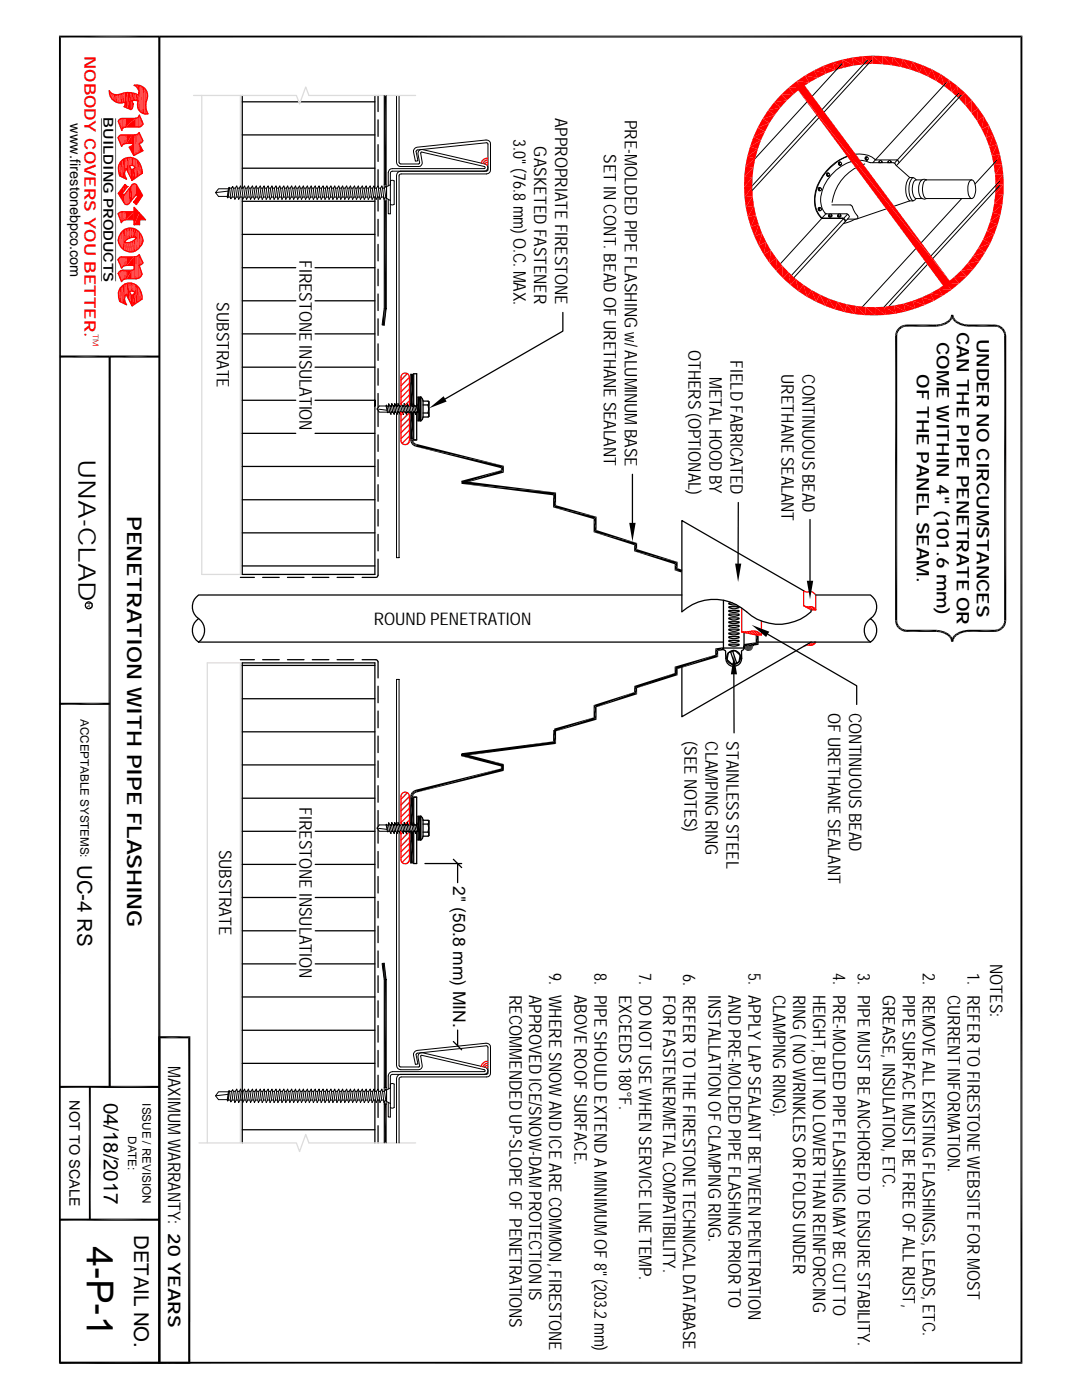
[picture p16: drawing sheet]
<svg xmlns="http://www.w3.org/2000/svg" width="216mm" height="279mm" viewBox="0 0 216 279" stroke-linecap="round" stroke-linejoin="round" font-family="sans-serif">
<defs><g id="words">
<text font-size="7.4" x="17.4" y="248.6" transform="rotate(90 17.4 248.6)">4-P-1</text>
<text font-size="4.8" x="15.7" y="91.6" transform="rotate(90 15.7 91.6)">UNA-CLAD</text>
<g font-size="4.1">
<text x="25.4" y="103" transform="rotate(90 25.4 103)">PENETRATION WITH PIPE FLASHING</text>
<text x="15.5" y="172.6" transform="rotate(90 15.5 172.6)">UC-4 RS</text>
<text x="20.7" y="220" transform="rotate(90 20.7 220)">04/18/2017</text>
<text x="26.8" y="246.5" transform="rotate(90 26.8 246.5)">DETAIL NO.</text>
</g>
<g font-size="3.5">
<text x="110.8" y="23.5" transform="rotate(90 110.8 23.5)">APPROPRIATEFIRESTONE</text>
<text x="124.7" y="23.9" transform="rotate(90 124.7 23.9)">PRE-ML</text>
<text x="102.4" y="27.8" transform="rotate(90 102.4 27.8)">3.0&quot;(76.8mm)O.C. MX.</text>
<text x="106.6" y="29.2" transform="rotate(90 106.6 29.2)">GASKETEDFASTENER</text>
<text x="120.5" y="30.7" transform="rotate(90 120.5 30.7)">SETINCONT. BEADOFURETHANESEALANT</text>
<text x="124.7" y="33.1" transform="rotate(90 124.7 33.1)">O DEDPIPEFLASHINGwALUM</text>
<text x="59.7" y="51.9" transform="rotate(90 59.7 51.9)">FIRESTONEINSULATION</text>
<text x="102.4" y="56.3" transform="rotate(90 102.4 56.3)">A</text>
<text x="43.3" y="60.4" transform="rotate(90 43.3 60.4)">SUBSTRATE</text>
<text x="124.7" y="68.4" transform="rotate(90 124.7 68.4)">/</text>
<text x="137.4" y="69.8" transform="rotate(90 137.4 69.8)">OTHERS(OPTIONAL)</text>
<text x="145.8" y="71.8" transform="rotate(90 145.8 71.8)">FIELDFABRICATED</text>
<text x="186.9" y="68.2" transform="rotate(90 186.9 68.2)">COME WITHIN 4&quot; (101.6 mm)</text>
<text x="190.9" y="66.2" transform="rotate(90 190.9 66.2)">CAN THE PIPE PENETRATE OR</text>
<text x="194.9" y="67.6" transform="rotate(90 194.9 67.6)">UNDER NO CIRCUMSTANCES</text>
<text x="124.7" y="77.7" transform="rotate(90 124.7 77.7)">INUMBASE</text>
<text x="141.6" y="75.2" transform="rotate(90 141.6 75.2)">MTALHOODBY</text>
<text x="141.6" y="77.6" transform="rotate(90 141.6 77.6)">E</text>
<text x="155.9" y="74.6" transform="rotate(90 155.9 74.6)">URETHANESEALANT</text>
<text x="160.1" y="74.7" transform="rotate(90 160.1 74.7)">CONTINUOUSBEAD</text>
<text x="183" y="74.6" transform="rotate(90 183 74.6)">OF THE PANEL SEAM.</text>
<text x="74.6" y="124.8">ROUNDPENETRATION</text>
<text x="165.2" y="142.2" transform="rotate(90 165.2 142.2)">OFURETHANESEALANT</text>
<text x="169.4" y="142.2" transform="rotate(90 169.4 142.2)">CONTINUOUSBEAD</text>
<text x="136.6" y="147.9" transform="rotate(90 136.6 147.9)">(SEENOTES)</text>
<text x="140.8" y="147.9" transform="rotate(90 140.8 147.9)">CLAMI</text>
<text x="144.9" y="148" transform="rotate(90 144.9 148)">STAINLESSSTEEL</text>
<text x="140.8" y="155.9" transform="rotate(90 140.8 155.9)">PNGRING</text>
<text x="59.7" y="161.1" transform="rotate(90 59.7 161.1)">FIRESTONEINSULATION</text>
<text x="43.7" y="169.6" transform="rotate(90 43.7 169.6)">SUBSTRATE</text>
<text x="90.4" y="176.9" transform="rotate(90 90.4 176.9)">2&quot; (50.8 mm) MIN.</text>
<text x="109.6" y="194.2" transform="rotate(90 109.6 194.2)">9. WERESNOWANDICEARECOM O</text>
<text x="118.6" y="194.2" transform="rotate(90 118.6 194.2)">8. PIPESHOULDEXTENDAM</text>
<text x="127.5" y="194.2" transform="rotate(90 127.5 194.2)">7. DONOTUSEWENSERVICELINETEM.</text>
<text x="136.3" y="194.3" transform="rotate(90 136.3 194.3)">6. REFERTOTHEFIRESTONETECHNICALDATABASE</text>
<text x="149.4" y="194.3" transform="rotate(90 149.4 194.3)">5. APPLYLAPSEALANTBETWENPENETRATION</text>
<text x="166.2" y="194.3" transform="rotate(90 166.2 194.3)">4. PRE-ML</text>
<text x="171.2" y="194.3" transform="rotate(90 171.2 194.3)">3. PIPEMSTBEANCHOREDTOENSURESTABILITY.</text>
<text x="184.1" y="194.3" transform="rotate(90 184.1 194.3)">2. REMVEALLEXISTINGFLASHINGS, LEADS, ETC.</text>
<text x="193.1" y="194.2" transform="rotate(90 193.1 194.2)">1. REFERTOFIRESTONEWBSITEFORMST</text>
<text x="197.6" y="192.4" transform="rotate(90 197.6 192.4)">NOTES:</text>
<text x="101.6" y="198.5" transform="rotate(90 101.6 198.5)">RECOM E</text>
<text x="105.6" y="198.5" transform="rotate(90 105.6 198.5)">APPROVEDICE/SNOW</text>
<text x="109.6" y="201.2" transform="rotate(90 109.6 201.2)">H</text>
<text x="114.6" y="198.5" transform="rotate(90 114.6 198.5)">ABOVEROOFSURFACE.</text>
<text x="123.5" y="198.5" transform="rotate(90 123.5 198.5)">EXCEEDS180°F.</text>
<text x="132.3" y="198.5" transform="rotate(90 132.3 198.5)">FORFASTENER/MTALCOMATIBILITY.</text>
<text x="141.4" y="198.5" transform="rotate(90 141.4 198.5)">INSTALLATIONOFCLAMI</text>
<text x="145.4" y="198.5" transform="rotate(90 145.4 198.5)">ANDPRE-ML</text>
<text x="154.3" y="198.5" transform="rotate(90 154.3 198.5)">CLAMI</text>
<text x="158.3" y="198.5" transform="rotate(90 158.3 198.5)">RING(NOWINKLESORFOLDSUNDER</text>
<text x="162.3" y="198.5" transform="rotate(90 162.3 198.5)">HEIGHT, BUTNOLOWRTHANREINFORCING</text>
<text x="176.1" y="198.5" transform="rotate(90 176.1 198.5)">GREASE, INSULATION, ETC.</text>
<text x="180.1" y="198.5" transform="rotate(90 180.1 198.5)">PIPESURFACEMSTBEFREEOFALLRUST,</text>
<text x="189.1" y="198.5" transform="rotate(90 189.1 198.5)">CURRENTINFORMTION.</text>
<text x="101.6" y="209.2" transform="rotate(90 101.6 209.2)">MNDEDUP-SLOPEOF PENETRATIONS</text>
<text x="154.3" y="206.5" transform="rotate(90 154.3 206.5)">PNGRING).</text>
<text x="166.2" y="207.7" transform="rotate(90 166.2 207.7)">O DEDPIPEFLASHINGMYBECUTTO</text>
<text x="171.2" y="208.2" transform="rotate(90 171.2 208.2)">U</text>
<text x="184.1" y="204.9" transform="rotate(90 184.1 204.9)">O</text>
<text x="33.5" y="212.7" transform="rotate(90 33.5 212.7)">MXIMMWRRANTY: 20YEARS</text>
<text x="33.5" y="215.1" transform="rotate(90 33.5 215.1)">A</text>
<text x="145.4" y="214.6" transform="rotate(90 145.4 214.6)">O DEDPIPEFLASHINGPRIORTO</text>
<text x="158.3" y="215.9" transform="rotate(90 158.3 215.9)">R</text>
<text x="127.5" y="219.9" transform="rotate(90 127.5 219.9)">H</text>
<text x="33.5" y="222" transform="rotate(90 33.5 222)">U</text>
<text x="132.3" y="223.9" transform="rotate(90 132.3 223.9)">E</text>
<text x="180.1" y="222.7" transform="rotate(90 180.1 222.7)">U</text>
<text x="189.1" y="224.4" transform="rotate(90 189.1 224.4)">A</text>
<text x="33.5" y="230" transform="rotate(90 33.5 230)">A</text>
<text x="105.6" y="229.7" transform="rotate(90 105.6 229.7)">-DAMPROTECTIONIS</text>
<text x="141.4" y="232.4" transform="rotate(90 141.4 232.4)">PNGRING.</text>
<text x="162.3" y="228.9" transform="rotate(90 162.3 228.9)">E</text>
<text x="193.1" y="233.4" transform="rotate(90 193.1 233.4)">E</text>
<text x="118.6" y="236.1" transform="rotate(90 118.6 236.1)">INIMMOF8&quot;(203.2mm)</text>
<text x="132.3" y="238.4" transform="rotate(90 132.3 238.4)">P</text>
<text x="149.4" y="236.9" transform="rotate(90 149.4 236.9)">E</text>
<text x="109.6" y="245.4" transform="rotate(90 109.6 245.4)">MN, FIRESTONE</text>
<text x="118.6" y="242.2" transform="rotate(90 118.6 242.2)">U</text>
<text x="166.2" y="243.1" transform="rotate(90 166.2 243.1)">A</text>
<text x="127.5" y="252.9" transform="rotate(90 127.5 252.9)">P</text>
<text x="193.1" y="253.4" transform="rotate(90 193.1 253.4)">O</text>
</g>
<text font-size="3.2" fill="#f00" x="16.9" y="11.2" transform="rotate(90 16.9 11.2)">NOBODY COVERS YOU BETTER.</text>
<g font-size="2.9">
<text x="14" y="24.6" transform="rotate(90 14 24.6)">www.firestonebpco.com</text>
<text x="13.9" y="219.6" transform="rotate(90 13.9 219.6)">NOT TO SCALE</text>
</g>
<text font-size="2.8" x="20.7" y="23.4" transform="rotate(90 20.7 23.4)">BUILDING PRODUCTS</text>
<g font-size="2.3">
<text x="16.1" y="143.5" transform="rotate(90 16.1 143.5)">ACCEPTABLE SYSTEMS:</text>
<text x="28.4" y="220.2" transform="rotate(90 28.4 220.2)">ISSUE / REVISION</text>
<text x="25.6" y="226.8" transform="rotate(90 25.6 226.8)">DATE:</text>
</g>
<text font-size="1.6" fill="#f00" x="18.5" y="66.6" transform="rotate(90 18.5 66.6)">TM</text>
<text font-size="1.6" x="17.3" y="120.1" transform="rotate(90 17.3 120.1)">R</text>
</g></defs>
<g fill="none" stroke="#000" stroke-width=".25">
<path d="M48.3 19.1v18.4M74.8 19.1v18.4M75.4 19.1v3.2M48.3 20.3h11.3M48.3 26.9h26.5M48.3 33.6h26.5M59.9 20.3h14.9M74.8 39.3v75.3h-26.5v-75.1M75.4 23.9v3.3M75.4 28.9v3.3M75.4 33.9v3.2M75.4 39.3v2.8"/>
<path d="M48.3 40.2h26.5M48.3 46.8h26.5M48.3 53.4h10.7M62.9 53.4h11.9M75.4 43.8v3.3M75.4 48.8v3.3M75.4 53.7v3.3M75.4 58.7v3.3M48.3 60h10.7M48.3 66.6h10.7M48.3 73.3h10.7M48.3 79.9h10.7"/>
<path d="M62.9 60h11.9M62.9 66.6h11.9M62.9 73.3h11.9M62.9 79.9h11.9M75.4 63.6v3.3M75.4 68.6v3.3M75.4 73.6v3.3M75.4 78.5v2.9M83.4 79.2h.6l.4 .8v3.3l-.1 .4-.3 .3h-.6zM83.9 79.2v4.8M84 79.2v4.8M48.3 86.5h10.7"/>
<path d="M48.3 93.1h26.5M48.3 99.7h26.5M62.9 86.5h11.9M75.4 81.9v3.2M75.4 86.8v3.3M75.4 91.7v3.4M75.4 96.7v3.3M82.5 80.6v-6h.6v6M83.1 82.3v5.5h-.6h.6M83.4 81.7h.1M84.4 80.1h1l.2 .2-.2 .5 .2 2.2-.2 .2M84.4 80.8h1.2"/>
<path d="M84.4 82.4h1.2M85.4 80.1l.2 .1v2.9l-.2 .1h-1M48 115.2h2.8M48.3 106.3h26.5M48.3 112.9h26.5M52.4 115.2h3.3M57.4 115.2h3.3M62.3 115.2h3.3M67.3 115.2h3.3M75.4 111.6v3.2l-.2 .4h-2.9M75.4 101.7v3.3M75.4 106.6v3.3"/>
<path d="M136.1 118.7h-96.5a2.84 2.84 0 0 0 0 4.7M144.4 119.8v9.5M160.4 117.9l-24.3-14v18.2a9.6 9.6 0 0 1 12.9 0 9.5 9.5 0 0 0 12.8 0v-.4M162.8 118.7h10.9a2.84 2.84 0 0 1 0 4.7M39.6 123.4a2.84 2.84 0 0 0 0 4.7M39.6 123.4a2.9 2.9 0 0 1 0 4.7M39.6 128.1h104.8M48 131.7h2.8M48.3 132.8h26.5M48.3 139.4h26.5M52.4 131.7h3.3M57.4 131.7h3.3"/>
<path d="M62.3 131.7h3.3M67.3 131.7h3.3M72.3 131.7h2.7l.4 .2v3.4M75.4 136.9v3.4M134.9 133.3v1.2l-8.1 2.6M144.4 129.3h4.1l-.2 .4-.3 .3v1.4M144.4 129.3l.1 .5 .2 .1a3.6 3.6 0 0 0 .8 2.8 1.62 1.62 0 0 0 2.5-1.3M145.3 130.3l1.4-.5 1 1-.3 1.3-1.3 .5-1-.9zM145.4 125.6h2l.1 .1a1.85 1.85 0 0 1-2.1-.1zM145.5 128.6h1.9l.1 .1a2.1 2.1 0 0 1-2.1 0zM145.5 127.8h1.9l.1 .2a1.85 1.85 0 0 1-2.1-.1zM145.5 127.1l1.9-.1 .1 .3a2.1 2.1 0 0 1-2.1-.1z"/>
<path d="M145.5 126.3h1.9l.1 .2a2.1 2.1 0 0 1-2.1-.1zM145.5 124.8h1.9l.1 .2a2.1 2.1 0 0 1-2.1-.1zM145.5 124.1h1.9l.1 .1a2.1 2.1 0 0 1-2.1 0zM145.5 123.4l1.9-.1 .1 .2a1.85 1.85 0 0 1-2.1-.1zM145.5 122.6h1.9l.1 .2a2.1 2.1 0 0 1-2.1-.1zM145.5 121.8h1.9l.1 .2a2.1 2.1 0 0 1-2.1-.1zM145.5 121.1h1.9l.1 .1a1.85 1.85 0 0 1-2.1 0zM145.8 130.1l.8 2.3M146.1 120.3h-.6l-.1 .2 .8 .2h.7M146.2 130l.8 2.3M148.5 126.2v3.1v-.4M151.1 128.1h22.6"/>
<path d="M161.8 128.1l-25.7 14.9v-10M173.2 123.9l.5-.5a2.84 2.84 0 0 1 0 4.7 2.81 2.81 0 0 1-.5-4.2zM48.3 146h26.5M48.3 152.7h26.5M48.3 159.3h26.5M75.4 141.9v3.3M75.4 146.9v3.3M75.4 151.8v3.4M75.4 156.8v3.3M82.5 159.1h.6M100.2 152.7l-8.1-2.1 18.6-2.4-18.6 2.4 8.1 2.1v.9M110.7 145.7h.1"/>
<path d="M48.3 165.9h10.8M48.3 172.5h10.8M48.3 179.1h10.8M62.9 165.9h11.9M62.9 172.5h11.9M62.9 179.1h11.9M75.4 161.8v3.2M75.4 165.6v2.7M75.4 169.9v3.3M75.4 174.9v3.3M75.4 179.9v3.3M82.5 164.2v-5.1h.6v5.2"/>
<path d="M82.5 165.9v6.4h.6v-6.4M83.4 165.3h.1M83.4 162.9h.6l.3 .3 .1 .4v3.3l-.1 .4-.3 .3h-.6zM83.9 162.9v4.7M84 162.9v4.7M84.4 163.7h1l.2 .3-.2 .5 .2 2.1-.2 .3M84.4 164.5h1.2M84.4 166.1h1.2M85.4 163.7l.2 .1v3l-.2 .1h-1M48.3 185.8h10.8M48.3 192.4h10.8M48.3 199h26.5"/>
<path d="M62.9 185.8h11.9M62.9 192.4h11.9M75.4 184.8v3.3M75.4 189.8v3.3M75.4 194.7v3.4M75.4 199.7v3.3M48.3 205.6h26.5M48.3 212.2h26.5M74.8 217.8v-85.5h-26.5v95.8M74.8 219.5v8.6M75.4 204.7v3.3M75.4 209.6v3.3"/>
<path d="M75.4 214.6v2.7M75.4 219.5v3.5M48.3 225.5h26.5M75.4 224.7v3.4"/>
<circle cx="146.4" cy="131.2" r="1.39"/>
</g>
<g fill="#000">
<path d="M83.4 79.2h.5l-.5 4.8zM83.9 79.2v4.8h-.5zM81.8 87.7h.6l-.5 .5zM81.8 82.3l.6 5.4h-.6zM81.8 74.6l.6 6.4h-.6zM81.9 88.2l.6-.2-.4 .6zM82.1 88.6l.5-.3-.1 .7zM81.9 88.2l.5-.5 .1 .3zM81.8 82.3h.6v5.4zM81.8 74.6h.6v6.4zM82.5 88l.1 .3-.5 .3zM82.8 88.5l.2 .7-.5-.2z"/>
<path d="M82.6 88.3l.2 .2-.3 .5zM82.8 88.5l.3 .1-.1 .6zM92 96l7.9-2.1-7.7 2.7zM92.2 96.6l7.7-2.7 .6 .4zM99.9 93.4l.6 .9-.6-.4zM83 89.2l17.5 3.8-.6 .4zM99.9 93.4l.6-.4v1.3zM83.1 88.6l17.4 4.4-17.5-3.8zM92.1 96.6l18.9 1.7-.6 .5zM92.2 96l18.8 2.3-18.9-1.7zM110.4 98.8l.6 2-.6 .5zM110.4 98.8l.6-.5v2.5z"/>
<path d="M118.4 103.6l.6 2.2-.6 .4zM110.4 101.3l8.6 1.8-.6 .5zM118.4 103.6l.6-.5v2.7zM110.4 101.3l.6-.5 8 2.3zM126.5 108.8l.6 .8-.6 .4zM118.4 106.2l8.7 2.2-.6 .4zM126.5 108.8l.6-.4v1.2zM118.4 106.2l.6-.4 8.1 2.6zM134.6 112.6l.6 .8-.6 .4zM126.5 110l8.7 2.1-.6 .5zM134.6 112.6l.6-.5v1.3zM126.5 110l.6-.4 8.1 2.5z"/>
<path d="M134.6 113.8l1.5-.1-.1 .6zM134.6 113.8l.6-.4 .9 .3zM126.5 136.9l.6 1.7-.6-.5zM126.5 136.9l8.1-2.6-7.5 3zM126.5 136.9l.6 .4v1.3zM127.1 137.3l7.5-3 .6 .4zM134.6 133.1l.6 1.6-.6-.4zM134.6 133.1l8.1-2.4-7.5 2.8zM134.6 133.1l.6 .4v1.2zM135.2 133.5l7.5-2.8 .6 .4zM142.7 129.4l.6 1.7-.6-.4zM142.7 129.4l1.6-.2-1 .7z"/>
<path d="M142.7 129.4l.6 .5v1.2zM143.3 129.9l1-.7 .1 .6zM148.4 128.5l2.4-.3-2.3 .9zM148.4 129.1l.1 .2zM148.5 129.1l2.3-.9 .6 .5zM148.5 129.1v.2zM148.5 129.1v.4zM148.6 129.1v.5zM148.6 129.1h.2l-.2 .5zM148.8 129.1v.6l-.2-.1zM148.8 129.1l.1-.1-.1 .7zM148.9 129v.8l-.1-.1z"/>
<path d="M148.9 129h.2l-.2 .8zM149.1 129v.9l-.2-.1zM149.1 129h.1l-.1 .9zM149.2 129v.9h-.1zM149.2 129h.2l-.2 .9zM149.4 129v.9h-.2zM149.4 129l.2-.1-.2 1zM149.6 128.9v1h-.2zM149.6 128.9h.1l-.1 1zM149.7 128.9v.9l-.1 .1zM149.7 128.9h.2l-.2 .9zM149.9 128.9v.9h-.2z"/>
<path d="M149.9 128.9h.1l-.1 .9zM150 128.9v.7l-.1 .2zM150 128.9v.7zM150.1 128.9l-.1 .7zM150.1 128.9v.6zM150.2 128.9l-.1 .6zM150.2 128.8v.5zM150.3 128.8v.3zM150.2 128.8v.4zM150.3 128.8l-.1 .4zM150.8 126.7l.6 2-.6-.5zM150.8 126.7h.6v2z"/>
<path d="M81.9 158.6l.6 .2-.7 .3zM82.1 158.2l.5 .3-.7 .1zM81.8 159.1l.7-.3-.1 .3zM82.1 158.2l.4-.4 .3 .5zM81.9 158.6l.7-.1-.1 .3zM82.1 158.2l.7 .1-.2 .2zM82.5 157.8l.5-.2 .1 .6zM83 157.6l16.9-4.2-16.8 4.8zM82.5 157.8l.6 .4-.3 .1zM83.1 158.2l16.8-4.8 .6 .4zM92.1 150.3l18.3-2.3-18.2 2.9zM92.2 150.9l18.2-2.9 .6 .5z"/>
<path d="M99.9 153l.6 .8-.6-.4zM92 150.9l8.5 1.6-.6 .5zM99.9 153l.6-.5v1.3zM92.2 150.3l8.3 2.2-8.5-1.6zM110.4 145.7l.6 2.8-.6-.5zM110.6 145.4l7.8-2.2-7.7 2.8zM110.7 146l7.7-2.8 .6 .4zM110.4 145.7h.6v2.8zM118.4 140.7l.6 2.9-.6-.4zM118.4 140.7l8.1-2.6-7.5 3zM118.4 140.7l.6 .4v2.5zM119 141.1l7.5-3 .6 .5z"/>
<path d="M81.8 166l.6 6.3h-.6zM81.8 159.1l.6 5.5h-.6zM81.8 166h.6v6.3zM81.8 159.1h.6v5.5zM83.4 162.9h.5l-.5 4.7zM83.9 162.9v4.7h-.5z"/>
</g>
<path d="M40.3 19.1v95.5h7.7v-75.3M48 19.1v18M39.7 228.1h19.4l.7 1.7 1.2-3.4 .6 1.7h21.3M41.4 228.1v-95.8h6.6v95.8" fill="none" stroke="#dcdcdc" stroke-width=".25"/>
<g fill="none" stroke="#000" stroke-width=".2">
<path d="M79.1 19.1v13.3M79.6 19.1v13.3M45.5 38.1l-2.5 .3M45.6 39.3h.3M45.6 37.7h-2l-.6 .7 .6 .8h1.7M45.7 37.4l.1 .1-.4 2-.1-.2zM45.8 37.5h.4M46.3 39.3h.4M46.4 37.2l.2 .3-.3 1.8-.2 .4-.2-.4 .3-1.8zM46.6 37.5h.3M47.1 39.3h.4M47.2 37.1l.2 .4-.3 1.8-.2 .5-.2-.5 .2-1.8z"/>
<path d="M47.4 37.5h.4M47.9 39.3h.4M48 37.1l.1 .4-.2 1.8-.3 .5-.1-.5 .3-1.8zM48.1 37.5h.4M48.7 39.3h.4M48.8 37.1l.1 .4-.2 1.8-.3 .5-.1-.5 .2-1.8zM48.9 37.5h.4M49.4 39.3h.5M49.6 37.1l.1 .4-.3 1.8-.2 .5-.1-.5 .2-1.8zM49.7 37.5h.4M50.2 39.3h.4M50.4 37.1l.1 .4-.3 1.8-.2 .5-.1-.5 .2-1.8z"/>
<path d="M50.5 37.5h.4M51 39.3h.4M51.1 37.1l.2 .4-.3 1.8-.2 .5-.2-.5 .3-1.8zM51.3 37.5h.3M51.8 39.3h.4M51.9 37.1l.2 .4-.3 1.8-.2 .5-.2-.5 .2-1.8zM76.3 37.5h.4M77 37.1l.1 .4-.2 1.8-.3 .5-.1-.5 .2-1.8zM77.1 37.3v2.3l.8 .4M77.9 36.1l.2-.1 .6 .1v4.7l-.3 .1-.5-.1zM77.9 36.9l-.8 .4v2.3l-.2-.3M79.1 35v46"/>
<path d="M79.6 35.1v45.8M75.2 81.6l2 .3M77 81h-1.3l-.5 .6 .5 .7h1.6M77 81l.1-.1 .1 .1M77 81l.3 1.3M77.3 82.3l.1 .1 .1-.1M77.5 82.3h.3M77.5 81l.1-.4 .2 .4h.3l.1-.4 .2 .4h.4M77.5 81h-.3l.3 1.3M77.5 81l.3 1.3M77.8 82.3l.2 .4 .1-.4M77.8 81h.3l.3 1.3h-.3z"/>
<path d="M78.1 82.3h.3l.3 .4v-.4h.3l.2 .4 .1-.4h.3l.3 .4v-.4h.4M78.1 82.3h.1M78.4 82.3h.1M78.4 81h.3l.3 1.3h-.3zM78.7 81l.1-.4 .2 .4h.4v-.4l.3 .4h.3l.1-.4 .2 .4h.3M79 82.3h.1M79 81h.4l.2 1.3h-.3zM79.3 82.3h.1M79.7 81h.3l.3 1.3h-.4zM79.7 82.3l-.1 29h-.5v-28.8M80.3 82.3l.2 .4 .1-.4h.3M80.3 81h.3l.3 1.3h-.3z"/>
<path d="M80.6 81v-.4l.3 .4h.3l.1-.4 .2 .4h.4M80.9 82.3l.2 .4 .1-.4h.3l.2 .4 .1-.4h.3M80.9 81h.3l.3 1.3h-.3zM81.5 81h.3l.3 1.3h-.3zM81.8 81l.1-.4 .3 .4h.3M82.1 82.3l.2 .4 .1-.4h.4M82.2 81h.3l.2 1.3h-.3zM82.2 81h.1M82.5 81h.1M82.5 81v-.4l.3 .4h.3M82.7 82.3l.3 .4v-.4h.4v-1.3l-.3-.4v.4l.3 1.3M82.8 81h.3l.3 1.3h-.4z"/>
<path d="M75.2 165.3l2 .2M77 164.6h-1.3l-.5 .7 .5 .6h1.6M77 164.6l.1-.1 .1 .1M77 164.6l.3 1.3M77.3 165.9l.1 .1 .1-.1M77.5 165.9h.3M77.5 164.6l.1-.4 .2 .4h.3M77.5 164.6h-.3l.3 1.3M77.5 164.6l.3 1.3M77.8 165.9l.2 .5 .1-.5h.3M77.8 164.6h.3l.3 1.3h-.3zM77.8 164.6h.1"/>
<path d="M78.1 164.6h.1M78.1 164.6l.1-.4 .2 .4h.4M78.4 165.9l.3 .5v-.5h.3l.2 .5 .1-.5h.3l.3 .5v-.5h.4M78.4 165.9h.1M78.4 164.6h.3l.3 1.3h-.3zM78.7 164.6l.1-.4 .2 .4h.4v-.4l.3 .4h.3l.1-.4 .2 .4h.3M79 165.9h.1M79 164.6h.4l.2 1.3h-.3zM79.1 166.2v46.4M79.3 165.9h.1M79.6 164.6v-29h-.5v29M79.7 164.6h.3l.3 1.3h-.4z"/>
<path d="M79.7 165.9l-.1 46.7M79.9 165.9h.1M80.3 165.9h.1M80.3 165.9l.2 .5 .1-.5h.3M80.3 164.6h.3l.3 1.3h-.3zM80.6 164.6v-.4l.3 .4h.3l.1-.4 .2 .4h.4M80.9 165.9l.2 .5 .1-.5h.3l.2 .5 .1-.5h.3M80.9 164.6h.3l.3 1.3h-.3zM81.5 164.6h.3l.3 1.3h-.3zM81.8 164.6l.1-.4 .3 .4h.3M82.1 165.9l.2 .5 .1-.5h.4M82.2 164.6h.3l.2 1.3h-.3z"/>
<path d="M82.2 164.6h.1M82.5 164.6h.1M82.5 164.6v-.4l.3 .4h.3M82.7 165.9l.3 .5v-.5h.4v-1.3l-.3-.4v.4l.3 1.4M82.8 164.6h.3l.3 1.3h-.4zM77 195.5v21.5M79.1 215.2v12.9M79.6 215.3v12.8"/>
</g>
<path d="M76.5 192.2v3.3" fill="none" stroke="#000" stroke-width=".42"/>
<path d="M76.9 192.2v24.8M76.9 220.3v7.8" fill="none" stroke="#000" stroke-width=".38"/>
<g fill="none" stroke="#f00" stroke-width=".25">
<path d="M80 77l1.7-1.7a.85 .85 0 0 0-.8-.8 .85 .85 0 0 0-.9 .8v5.6M81.3 74.5l-1.3 1.4M81.7 75.3v5.7M81.7 76.5l-1.7 1.7M81.7 77.6l-1.7 1.8M81.7 78.8l-1.7 1.7M80 82.3v5.6a.85 .85 0 0 0 .9 .8 .85 .85 0 0 0 .8-.8M80.4 82.5l-.4 .4M80.6 82.3h.1M81.1 80.6l-.3 .3M81.6 82.5l-1.6 1.5M81.6 88.3l-.4 .3"/>
<path d="M81.7 82.6v5.3M81.7 83.5l-1.7 1.7M81.7 84.7l-1.7 1.7M81.7 85.9l-1.7 1.6M81.7 87l-1.5 1.5M81.7 80l-.6 .6M160.4 117.9a2.03 2.03 0 0 0 1.6 .2l.8 .6v3a1.4 1.4 0 0 0-1.8-.6l-.6-.2zM148 126.1h1.1a2.48 2.48 0 0 1 2.8 .6M148 126.1l2.8 .6h1.1M148 121.4v4.7M148.3 126.1v.1M148.8 126.1l.1 .2"/>
<path d="M149.2 126.1l.4 .3M149.6 126l.6 .6M150 125.9l.7 .8M150.5 125.9l.7 .8M151 126l.7 .7M151.9 124v2.7M160.4 120.9l1.4 .8h1M160.5 128.9h.1M160.8 128.8h.1M161.1 121.1l.3 .4M161.1 128.6l.1 .1M161.4 128.4l.3 .4"/>
<path d="M161.5 121.1l.6 .6M161.7 128.3l.4 .4M162 121.1l.6 .6M162 128.1l.4 .5M162.5 128.1l.1 .2M162.8 128.1a1.4 1.4 0 0 1-1.8 .6l-.6 .3M81.3 158.2l-1.3 1.3M81.7 158.9v5.7M80 165.9v5.6a.85 .85 0 0 0 .9 .9 .85 .85 0 0 0 .8-.9v-5.2M80 160.7l1.7-1.7a.85 .85 0 0 0-.8-.9 .85 .85 0 0 0-.9 .9v5.5M80.4 166.1l-.4 .4M80.6 165.9h.1"/>
<path d="M81.1 164.3l-.3 .2M81.6 166.1l-1.6 1.6M81.6 171.9l-.4 .4M81.7 167.1l-1.7 1.8M81.7 168.3l-1.7 1.7M81.7 169.5l-1.7 1.7M81.7 170.6l-1.5 1.5M81.7 160.1l-1.7 1.7M81.7 161.3l-1.7 1.7M81.7 162.5l-1.7 1.7M81.7 163.7l-.6 .5"/>
</g>
<g fill="#f00">
<path d="M188.8 56.5l2.6 .1-1.6 1.3z"/>
<path d="M188.8 56.5l1.5-1.2 1.1 1.3z"/>
<path d="M190.3 55.3l2.6-.1-1.5 1.4z"/>
<path d="M190.3 55.3l1.4-1.3 1.2 1.2z"/>
<path d="M191.7 54l2.6-.3-1.4 1.5z"/>
<path d="M193 52.6l1.3 1.1-2.6 .3z"/>
<path d="M193 52.6l2.5-.5-1.2 1.6z"/>
<path d="M194.1 51.1l1.4 1-2.5 .5z"/>
<path d="M194.1 51.1l2.5-.8-1.1 1.8z"/>
<path d="M195.2 49.5l1.4 .8-2.5 .8z"/>
<path d="M195.2 49.5l2.4-.9-1 1.7z"/>
<path d="M196.1 47.8l1.5 .8-2.4 .9z"/>
<path d="M196.1 47.8l2.3-1.1-.8 1.9z"/>
<path d="M196.9 46.1l1.5 .6-2.3 1.1z"/>
<path d="M196.9 46.1l2.2-1.3-.7 1.9z"/>
<path d="M197.5 44.3l1.6 .5-2.2 1.3z"/>
<path d="M197.5 44.3l2.1-1.5-.5 2z"/>
<path d="M198 42.5l1.6 .3-2.1 1.5z"/>
<path d="M198 42.5l2-1.7-.4 2z"/>
<path d="M198.4 40.6l1.6 .2-2 1.7z"/>
<path d="M198.4 40.6l1.8-1.8-.2 2z"/>
<path d="M198.6 38.7l1.6 .1-1.8 1.8z"/>
<path d="M200.3 36.8l-.1 2-1.6-.1z"/>
<path d="M198.6 36.8h1.7l-1.7 1.9z"/>
<path d="M200.2 34.7l.1 2.1h-1.7z"/>
<path d="M198.5 34.9l1.7-.2-1.6 2.1z"/>
<path d="M199.9 32.7l.3 2-1.7 .2z"/>
<path d="M198.3 33l1.6-.3-1.4 2.2z"/>
<path d="M199.5 30.7l.4 2-1.6 .3z"/>
<path d="M197.9 31.1l1.6-.4-1.2 2.3z"/>
<path d="M199 28.8l.5 1.9-1.6 .4z"/>
<path d="M197.4 29.3l1.6-.5-1.1 2.3z"/>
<path d="M198.2 26.9l.8 1.9-1.6 .5z"/>
<path d="M196.7 27.5l1.5-.6-.8 2.4z"/>
<path d="M197.4 25l.8 1.9-1.5 .6z"/>
<path d="M195.9 25.8l1.5-.8-.7 2.5z"/>
<path d="M196.3 23.2l1.1 1.8-1.5 .8z"/>
<path d="M194.9 24.1l1.4-.9-.4 2.6z"/>
<path d="M195.2 21.6l1.1 1.6-1.4 .9z"/>
<path d="M193.8 22.6l1.4-1-.3 2.5z"/>
<path d="M193.9 20l1.3 1.6-1.4 1z"/>
<path d="M192.7 21.1l1.2-1.1-.1 2.6z"/>
<path d="M192.5 18.5l1.4 1.5-1.2 1.1z"/>
<path d="M192.5 18.5l.2 2.6-1.4-1.4z"/>
<path d="M191 17.1l1.5 1.4-1.2 1.2z"/>
<path d="M191 17.1l.3 2.6-1.4-1.3z"/>
<path d="M189.4 15.9l1.6 1.2-1.1 1.3z"/>
<path d="M189.4 15.9l.5 2.5-1.5-1.2z"/>
<path d="M187.7 14.8l1.7 1.1-1 1.3z"/>
<path d="M187.7 14.8l.7 2.4-1.5-1z"/>
<path d="M185.9 13.8l1.8 1-.8 1.4z"/>
<path d="M185.9 13.8l1 2.4-1.7-.9z"/>
<path d="M184.1 13l1.8 .8-.7 1.5z"/>
<path d="M184.1 13l1.1 2.3-1.8-.8z"/>
<path d="M182.1 12.3l2 .7-.7 1.5z"/>
<path d="M182.1 12.3l1.3 2.2-1.7-.6z"/>
<path d="M180.2 11.8l1.9 .5-.4 1.6z"/>
<path d="M180.2 11.8l1.5 2.1-1.9-.5z"/>
<path d="M178.2 11.4l2 .4-.4 1.6z"/>
<path d="M178.2 11.4l1.6 2-1.9-.4z"/>
<path d="M176.1 11.2l2.1 .2-.3 1.6z"/>
<path d="M176.1 11.2l1.8 1.8-1.9-.2z"/>
<path d="M174.1 11.1l2 .1-.1 1.6z"/>
<path d="M174.1 11.1l1.9 1.7-1.9-.1z"/>
<path d="M172.1 11.2l2-.1v1.6z"/>
<path d="M172.1 11.2l2 1.5-1.9 .2z"/>
<path d="M170.1 11.5l2-.3 .1 1.7z"/>
<path d="M170.1 11.5l2.1 1.4-1.9 .2z"/>
<path d="M168.1 11.9l2-.4 .2 1.6z"/>
<path d="M168.1 11.9l2.2 1.2-1.8 .4z"/>
<path d="M166.1 12.4l2-.5 .4 1.6z"/>
<path d="M166.1 12.4l2.4 1.1-1.9 .5z"/>
<path d="M164.2 13.2l1.9-.8 .5 1.6z"/>
<path d="M164.2 13.2l2.4 .8-1.8 .7z"/>
<path d="M162.4 14.1l1.8-.9 .6 1.5z"/>
<path d="M162.4 14.1l2.4 .6-1.6 .8z"/>
<path d="M160.6 15.1l1.8-1 .8 1.4z"/>
<path d="M160.6 15.1l2.6 .4-1.7 1z"/>
<path d="M158.9 16.2l1.7-1.1 .9 1.4z"/>
<path d="M158.9 16.2l2.6 .3-1.6 1z"/>
</g>
<g fill="none" stroke="#000" stroke-width=".2">
<path d="M168 12.7l-18.4 20.1M173.1 12l-23.8 25.9M174 11.9l-24.6 26.9M188.8 16.5l-14.1 15.4M191.3 18.5l-12.3 13.5M191.8 19l-12.9 14.1M163.5 37.6h.4l-.1 .4h-.2zM163.7 37.5h-.3l-.1 .2 .1 .3h.3v.1a.38 .38 0 0 1-.4-.6l.1-.1 .3 .1M165.3 34.6l-.3 .2 .1 .3h.3l-.3 .1-.2-.2v-.3l.2-.2 .3 .1M167.7 32.4l-.4 .2a.33 .33 0 0 0 .5 .3l-.3 .1-.2-.2v-.3l.2-.2 .2 .1M169.8 31.4l.1-.2 .3 .1-.4 .2 .1 .3 .3 .1h-.2l-.2-.2zM170 31.4l.1-.1a.25 .25 0 0 1 .3 .3 .25 .25 0 0 1-.3 .2z"/>
<path d="M170.6 30.8a10.4 10.4 0 0 0-8 8.8 4.2 4.2 0 0 0 1.6 3.9h3.9l.3 .1 .3 .5M172.6 32.7a9.4 9.4 0 0 0-6.6 7.7M172.9 31.5l.2-.1 .1 .1v.4l-.4-.1zM173 31.4l-.3 .1v.2l.4 .2a.31 .31 0 0 1-.5-.2 .31 .31 0 0 1 .5-.3M174.7 31.9l-.5 .6M175.4 32.3l-.1 .2M175.4 32.3v.2M175.5 32.1l.3-.1a.22 .22 0 0 1 .1 .4 .22 .22 0 0 1-.3 0 .22 .22 0 0 1-.1-.3zM175.9 32.5v-.3l.1 .3M177.2 32.3l-.1 .2M177.2 32.3v.2M177.2 32.2l.4-.2 .2 .3-.4 .2z"/>
<path d="M177.7 32.5l.1-.3v.3M178.9 32l-.4 .5M179.4 32.5l-.3-.5-.2-.1h-4.1a5.9 5.9 0 0 0-6.2-.5 10 10 0 0 0-6.1 8.8 3.6 3.6 0 0 0 1.7 3.4h3.9l.4 .3 .2 .3M181.5 35.4a3.8 3.8 0 0 0 0 4.7M181.5 35.4l-3.3-2.9h-4.5a6.4 6.4 0 0 0-6.9 1.5 7.2 7.2 0 0 0-2.8 7.6l.2 .3a.96 .96 0 0 0 .7 .8h4h.2l.4 .6M181.5 35.4h.7M182.2 35.4a3.8 3.8 0 0 0 0 4.7M182.2 35.4l.6 .5M182.8 35.9a2.29 2.29 0 0 0-.7 2.7l.3 .7 .4 .3M182.8 39.6l-.6 .5M182.8 35.9h1.2M182.8 39.6h1.2"/>
<path d="M184.9 35.9a2.07 2.07 0 0 0-.8 2.4l.2 .8 .3 .4 .3 .1M184.9 35.9a1.13 1.13 0 0 0-1.6 1.1 2.41 2.41 0 0 0 .8 2.7l.4 .1 .4-.2M184.9 35.9h9M184.9 39.6h9M191.9 39.6l-20.5 22.4M193.6 36l.2-.1a1.09 1.09 0 0 1 .8 1.4 2.5 2.5 0 0 1-.6 2.3 1.46 1.46 0 0 1-.9-1.6l.1-1zM199 31.9l-4.4 4.8M199.5 36.2l-23.9 25.9M199.5 37l-22.9 25M163.6 41.5l.3 .2-.1 .3-.3-.2zM163.7 41.5l-.4 .2 .1 .2 .3 .1v.1a.38 .38 0 0 1-.4-.6l.1-.1 .3 .1M164 43.6l-8.8 9.6"/>
<path d="M164.8 42.7l-.7 .7M165.4 42.8l.4-.1 .1 .2-.1 .2h-.3zM165.9 42.8l.1 .3-.3 .2h-.3v-.4M165.9 42.9l-.1 .4-.4-.1v-.3M166 40.9l3.9 .1 1.3 2.3v.2l-.4 .2h-1.7M167.3 42.8l.3-.1 .1 .3-.4 .1-.1-.1zM167.7 42.8l.1 .4-.2 .1-.5-.1 .1-.3M167.7 42.9v.2l-.1 .2-.4-.1v-.3M168.3 43.6l-10.9 11.9M169.1 42.8l-.7 .7M169.4 43.4l-11.5 12.6M170.6 43.7l-2.3 .9"/>
<path d="M181.5 40.1h.7M181.5 40.1l-10.5 3.6"/>
<circle cx="165.4" cy="34.9" r=".25"/>
<circle cx="167.7" cy="32.7" r=".25"/>
</g>
<g fill="#f00">
<path d="M158.7 17.4l1.4-1 29.9 40.3z"/>
<path d="M158.7 17.4l31.3 39.3-1.3 1z"/>
<path d="M157.4 17.5l1.5-1.3 1 1.3z"/>
<path d="M157.4 17.5h2.5l-1.5 1.3z"/>
<path d="M155.9 18.9l1.5-1.4 1 1.3z"/>
<path d="M155.9 18.9l2.5-.1-1.3 1.2z"/>
<path d="M155.9 18.9l1.2 1.1-2.6 .4z"/>
<path d="M154.5 20.4l2.6-.4-1.4 1.5z"/>
<path d="M154.5 20.4l1.2 1.1-2.5 .5z"/>
<path d="M153.2 22l2.5-.5-1.1 1.4z"/>
<path d="M153.2 22l1.4 .9-2.5 .8z"/>
<path d="M152.1 23.7l2.5-.8-1.1 1.7z"/>
<path d="M152.1 23.7l1.4 .9-2.3 .9z"/>
<path d="M151.2 25.5l2.3-.9-.8 1.6z"/>
<path d="M151.2 25.5l1.5 .7-2.4 1.1z"/>
<path d="M150.3 27.3l2.4-1.1-.9 1.8z"/>
<path d="M150.3 27.3l1.5 .7-2.2 1.3z"/>
<path d="M149.6 29.3l2.2-1.3-.6 1.8z"/>
<path d="M149.6 29.3l1.6 .5-2.1 1.4z"/>
<path d="M149.1 31.2l2.1-1.4-.5 1.8z"/>
<path d="M149.1 31.2l1.6 .4-2 1.6z"/>
<path d="M148.7 33.2l2-1.6-.3 1.9z"/>
<path d="M148.7 33.2l1.7 .3-1.9 1.8z"/>
<path d="M148.5 35.3l1.9-1.8-.2 1.9z"/>
<path d="M148.5 35.3l1.7 .1-1.7 1.9z"/>
<path d="M150.2 35.4l-.1 1.9h-1.6z"/>
<path d="M148.5 37.3h1.6l-1.6 2z"/>
<path d="M150.1 37.3l.1 1.9-1.7 .1z"/>
<path d="M148.5 39.3l1.7-.1-1.4 2.2z"/>
<path d="M150.2 39.2l.3 1.9-1.7 .3z"/>
<path d="M148.8 41.4l1.7-.3-1.3 2.2z"/>
<path d="M150.5 41.1l.3 1.8-1.6 .4z"/>
<path d="M149.2 43.3l1.6-.4-1 2.4z"/>
<path d="M150.8 42.9l.6 1.8-1.6 .6z"/>
<path d="M149.8 45.3l1.6-.6-.9 2.5z"/>
<path d="M151.4 44.7l.7 1.9-1.6 .6z"/>
<path d="M150.5 47.2l1.6-.6-.7 2.4z"/>
<path d="M152.1 46.6l.8 1.7-1.5 .7z"/>
<path d="M151.4 49l1.5-.7-.5 2.5z"/>
<path d="M152.9 48.3l.9 1.6-1.4 .9z"/>
<path d="M152.4 50.8l1.4-.9-.3 2.6z"/>
<path d="M153.8 49.9l1.1 1.6-1.4 1z"/>
<path d="M153.5 52.5l1.4-1v2.6z"/>
<path d="M154.9 51.5l1.2 1.5-1.2 1.1z"/>
<path d="M154.9 54.1l1.2-1.1 .2 2.5z"/>
<path d="M156.1 53l1.3 1.4-1.1 1.1z"/>
<path d="M157.4 54.4l.3 2.5-1.4-1.4z"/>
<path d="M157.4 54.4l1.4 1.3-1.1 1.2z"/>
<path d="M158.8 55.7l.5 2.5-1.6-1.3z"/>
<path d="M158.8 55.7l1.5 1.1-1 1.4z"/>
<path d="M160.3 56.8l.7 2.5-1.7-1.1z"/>
<path d="M160.3 56.8l1.6 1.1-.9 1.4z"/>
<path d="M161.9 57.9l1 2.3-1.9-.9z"/>
<path d="M161.9 57.9l1.7 .9-.7 1.4z"/>
<path d="M163.6 58.8l1.1 2.3-1.8-.9z"/>
<path d="M163.6 58.8l1.7 .8-.6 1.5z"/>
<path d="M165.3 59.6l1.3 2.2-1.9-.7z"/>
<path d="M165.3 59.6l1.8 .6-.5 1.6z"/>
<path d="M167.1 60.2l1.5 2.1-2-.5z"/>
<path d="M167.1 60.2l1.9 .5-.4 1.6z"/>
<path d="M169 60.7l1.6 2-2-.4z"/>
<path d="M169 60.7l1.8 .3-.2 1.7z"/>
<path d="M170.8 61l1.8 1.9-2-.2z"/>
<path d="M170.8 61l1.9 .3-.1 1.6z"/>
<path d="M172.7 61.3l1.9 1.6h-2z"/>
<path d="M172.7 61.3h1.9v1.6z"/>
<path d="M174.6 61.3l2.1 1.6h-2.1z"/>
<path d="M174.6 61.3l1.9-.1 .2 1.7z"/>
<path d="M176.5 61.2l2.2 1.4-2 .3z"/>
<path d="M176.5 61.2l1.9-.2 .3 1.6z"/>
<path d="M178.4 61l2.3 1.2-2 .4z"/>
<path d="M178.4 61l1.9-.4 .4 1.6z"/>
<path d="M180.3 60.6l2.3 1-1.9 .6z"/>
<path d="M180.3 60.6l1.8-.6 .5 1.6z"/>
<path d="M182.1 60l2.4 .9-1.9 .7z"/>
<path d="M182.1 60l1.8-.6 .6 1.5z"/>
<path d="M183.9 59.4l2.5 .6-1.9 .9z"/>
<path d="M183.9 59.4l1.7-.9 .8 1.5z"/>
<path d="M185.6 58.5l2.5 .5-1.7 1z"/>
<path d="M185.6 58.5l1.7-.9 .8 1.4z"/>
<path d="M187.3 57.6l2.5 .3-1.7 1.1z"/>
<path d="M187.3 57.6l1.5-1.1 1 1.4z"/>
</g>
<g fill="none" stroke="#000" stroke-width=".25">
<path d="M112.3 62.4v3.7l-23.5 13.5M180.9 65h.1M198.5 65h.1M82.5 82.3v5.5M126.2 94.7v9.7M147.3 100.3v12.2M161.6 103.7v12.2M146.4 134.6l.1 11.7M153.2 126.6l17.7 10.3v3.7M180.9 125.9h.1M198.5 125.9h.1M84.8 172.3h7.3"/>
<path d="M90.5 171.5l1.6 1.6M91.3 172.3v3.8M90.5 207.9l1.6 1.6M91.3 205.6v3.1"/>
</g>
<path d="M76.5 61.6v3.3M178.8 67.1v56.7M180.9 65h6M193.2 65h5.3M200.6 67.1v56.7M180.9 125.9h6M193.2 125.9h5.3M11.9 243.4h19.9" fill="none" stroke="#000" stroke-width=".42"/>
<g fill="#000">
<path d="M178.7 66.5h.4l-.5 .6zM178.9 65.9l.4 .2-.6 .4zM179.1 66.5l-.1 .6h-.4zM179.3 65.4l.3 .3-.7 .2zM178.7 66.5l.6-.4-.2 .4zM178.9 65.9l.7-.2-.3 .4zM179.3 65.4l.4-.3 .3 .3zM179.3 65.4h.7l-.4 .3zM179.7 65.1l.6-.2 .1 .3zM179.7 65.1l.7 .1-.4 .2zM180.3 64.9l.6-.1v.4zM180.3 64.9l.6 .3h-.5z"/>
<path d="M186.8 64.8l.8-.1 .1 .4zM186.8 64.8l.9 .3-.8 .1zM187.6 64.7l.8-.3 .2 .4zM187.6 64.7l1 .1-.9 .3zM188.4 64.4l.7-.3 .2 .3zM188.4 64.4h.9l-.7 .4zM189.1 64.1l.3-.4 .3 .3zM189.1 64.1l.6-.1-.4 .4zM189.7 63.3l.4 .2-.7 .2zM189.8 62.8l.4 .1-.5 .4zM189.4 63.7l.7-.2-.4 .5zM189.8 62.9l.4-.1-.3 .7z"/>
<path d="M189.9 63.5l.4-.2-.1 .7zM189.7 63.3l.5-.4-.1 .6zM190.2 62.8l.1 .5-.4 .2zM190.2 64l.4-.3 .1 .7zM190.3 63.3l.3 .4-.4 .3zM190.6 63.7l.3 .4-.2 .3zM190.9 64.1l.6 .7-.8-.4zM190.9 64.1l.7 .3-.1 .4zM191.6 64.4l.7 .7-.8-.3zM191.6 64.4l.8 .3-.1 .4zM192.4 64.7l.8 .5-.9-.1zM192.4 64.7l.8 .1v.4z"/>
<path d="M198.5 64.8l.5 .4h-.5zM198.5 64.8l.6 .1-.1 .3zM199.1 64.9l.3 .5-.4-.2zM199.1 64.9l.5 .2-.2 .3zM199.6 65.1l.2 .6-.4-.3zM199.8 65.7l.3-.3v.7zM199.6 65.1l.5 .3-.3 .3zM200.1 66.1l.4-.2-.2 .6zM200.3 66.5h.4l-.3 .6zM200.1 65.4l.4 .5-.4 .2zM200.5 65.9l.2 .6h-.4zM200.7 66.5l.1 .6h-.4z"/>
<path d="M85.6 81.5l2.9-2.4 .6 1zM125.6 104.4h1.2l-.6 3.7zM146.7 112.5h1.2l-.6 3.7zM161 115.9h1.3l-.7 3.7zM146.4 130.9l.7 3.7h-1.3zM150 124.7l3.5 1.4-.6 1zM178.6 123.8h.4l-.3 .6zM178.7 124.4l.4-.1-.2 .7zM178.9 125l.4-.2v.6zM179 123.8l.1 .5-.4 .1zM179.1 124.3l.2 .5-.4 .2zM179.3 124.8l.3 .3-.3 .3z"/>
<path d="M179.3 125.4l.3-.3 .1 .7zM179.6 125.1l.4 .3-.3 .4zM180 125.4l.3 .6-.6-.2zM180 125.4l.4 .2-.1 .4zM180.4 125.6l.5 .5-.6-.1zM180.4 125.6l.5 .1v.4zM186.9 125.7l.7 .5-.8-.1zM186.9 125.7l.8 .1-.1 .4zM187.7 125.8l.7 .6-.8-.2zM187.7 125.8l.9 .3-.2 .3zM188.6 126.1l.5 .7-.7-.4zM188.6 126.1l.7 .4-.2 .3z"/>
<path d="M189.3 126.5l.1 .7-.3-.4zM189.4 127.2l.3-.3v.7zM189.3 126.5l.4 .4-.3 .3zM189.7 127.6l.4-.2-.3 .7zM189.9 127.4l.4 .2-.5 .4zM189.7 126.9l.4 .5-.4 .2zM190.1 127.4l.1 .6-.4 .1zM190.2 126.9l.4 .3-.7 .2zM189.8 128l.5-.4-.1 .5zM189.9 127.4l.7-.2-.3 .4zM190.2 126.9l.5-.4 .2 .3zM190.2 126.9l.7-.1-.3 .4z"/>
<path d="M190.7 126.5l.8-.4 .1 .3zM190.7 126.5l.9-.1-.7 .4zM191.5 126.1l.8-.3 .1 .4zM191.5 126.1l.9 .1-.8 .2zM192.3 125.8l.9-.1v.4zM192.3 125.8l.9 .3-.8 .1zM198.5 125.7l.6 .3-.6 .1zM198.5 125.7l.5-.1 .1 .4zM199 125.6l.4-.2 .2 .4zM199 125.6l.6 .2-.5 .2zM199.4 125.4l.4-.3 .3 .3zM199.4 125.4h.7l-.5 .4z"/>
<path d="M200.1 124.8l.4 .2-.7 .1zM199.8 125.1l.7-.1-.4 .4zM200.3 124.3l.4 .1-.6 .4zM200.4 123.8h.4l-.5 .5zM200.1 124.8l.6-.4-.2 .6zM200.8 123.8l-.1 .6-.4-.1z"/>
</g>
<path d="M38.6 19.1h20.5l.7 1.6 1.2-3.3 .6 1.7h21.3" fill="none" stroke="#dcdcdc" stroke-width=".25"/>
<g fill="none" stroke="#000" stroke-width=".2">
<path d="M76.7 19.1v18.4M77 19.1v18.3M52.1 37.5h.4M52.6 39.3l.2-1.8-.1-.4-.2 .4-.3 1.8 .1 .5 .3-.5h.4M52.8 37.5h.4M53.4 39.3l.2-1.8-.1-.4-.3 .4-.2 1.8 .1 .5 .3-.5h.4M53.6 37.5h.4M54.1 39.3l.3-1.8-.1-.4-.3 .4-.2 1.8 .1 .5 .2-.5h.5M54.4 37.5h.4M54.9 39.3l.3-1.8-.1-.4-.3 .4-.2 1.8 .1 .5 .2-.5h.4M55.2 37.5h.4M55.7 39.3l.3-1.8-.2-.4-.2 .4-.3 1.8 .2 .5 .2-.5h.4"/>
<path d="M56 37.5h.3M56.5 39.3l.3-1.8-.2-.4-.3 .4-.2 1.8 .2 .5 .2-.5h.4M56.8 37.5h.3M57.3 39.3l.2-1.8-.1-.4-.3 .4-.2 1.8 .1 .5 .3-.5h.4M57.5 37.5h.4M58.1 39.3l.2-1.8-.1-.4-.3 .4-.2 1.8 .1 .5 .3-.5h.4M58.3 37.5h.4M58.8 39.3l.3-1.8-.1-.4-.3 .4-.2 1.8 .1 .5 .2-.5h.5M59.1 37.5h.4M59.6 39.3l.3-1.8-.1-.4-.3 .4-.2 1.8 .1 .5 .2-.5h.4M59.9 37.5h.4M60.4 39.3l.3-1.8-.2-.4-.2 .4-.3 1.8 .2 .5 .2-.5h.4"/>
<path d="M60.7 37.5h.3M61.2 39.3l.3-1.8-.2-.4-.3 .4-.2 1.8 .2 .5 .2-.5h.4M61.5 37.5h.3M62 39.3l.2-1.8-.1-.4-.3 .4-.2 1.8 .1 .5 .3-.5h.4M62.2 37.5h.4M62.8 39.3l.2-1.8-.1-.4-.3 .4-.2 1.8 .1 .5 .3-.5h.4M63 37.5h.4M63.5 39.3l.3-1.8-.1-.4-.3 .4-.2 1.8 .1 .5 .2-.5h.5M63.8 37.5h.4M64.3 39.3l.3-1.8-.1-.4-.3 .4-.2 1.8 .1 .5 .2-.5h.4M64.6 37.5h.4M65.1 39.3l.3-1.8-.2-.4-.2 .4-.3 1.8 .2 .5 .2-.5h.4"/>
<path d="M65.4 37.5h.3M65.9 39.3l.3-1.8-.2-.4-.3 .4-.2 1.8 .2 .5 .2-.5h.4M66.2 37.5h.3M66.7 39.3l.2-1.8-.1-.4-.3 .4-.2 1.8 .1 .5 .3-.5h.4M66.9 37.5h.4M67.5 39.3l.2-1.8-.1-.4-.3 .4-.2 1.8 .1 .5 .3-.5h.4M67.7 37.5h.4M68.2 39.3l.3-1.8-.1-.4-.3 .4-.2 1.8 .1 .5 .2-.5h.5M68.5 37.5h.4M69 39.3l.3-1.8-.1-.4-.3 .4-.2 1.8 .1 .5 .2-.5h.4M69.3 37.5h.4M69.8 39.3l.3-1.8-.2-.4-.2 .4-.3 1.8 .2 .5 .2-.5h.4"/>
<path d="M70.1 37.5h.3M70.6 39.3l.3-1.8-.2-.4-.3 .4-.2 1.8 .2 .5 .2-.5h.4M70.9 37.5h.3M71.4 39.3l.2-1.8-.1-.4-.3 .4-.2 1.8 .1 .5 .3-.5h.4M71.6 37.5h.4M72.2 39.3l.2-1.8-.1-.4-.3 .4-.2 1.8 .1 .5 .3-.5h.4M72.4 37.5h.4M72.9 39.3l.3-1.8-.1-.4-.3 .4-.2 1.8 .1 .5 .2-.5h.5M73.2 37.5h.4M73.7 39.3l.3-1.8-.1-.4-.3 .4-.2 1.8 .1 .5 .2-.5h.4M74 37.5h.4M74.5 39.3l.3-1.8-.2-.4-.2 .4-.3 1.8 .2 .5 .2-.5h.4"/>
<path d="M74.8 37.5h.3M75.3 39.3l.3-1.8-.2-.4-.3 .4-.2 1.8 .2 .5 .2-.5h.4M75.6 37.5h.3M76.1 39.3l.2-1.8-.1-.4-.3 .4-.2 1.8 .1 .5 .3-.5h.4M76.7 36.8h.3M77 39.5v22.1l-.3 3.3h-.5l.5-3.3v-21.9M77.5 39.8v2.9h.4v-1.9M79.1 32.4a.87 .87 0 0 0 .9 .8h3.5a.73 .73 0 0 0 .7-.8l-.3-1.8 .1-.2 12.6 2.8 .2 .2-.2 .3h-18.3a.8 .8 0 0 0-.8 .8v2.6M79.6 32.4l.4 .3h3.5l.2-.2-.3-1.8a.74 .74 0 0 1 .9-.9l12.5 2.9a.73 .73 0 0 1 .6 .8 .73 .73 0 0 1-.8 .7M79.6 35.1l.1-.2 .4-.2h17a.79 .79 0 0 0 .8-.8v-5.2a.8 .8 0 0 0-.9-.8l-13.8 1.5a.87 .87 0 0 0-.7 .9l.4 1.9 .5-.1-.4-1.9 .3-.3 14-1.4 .1 5.4-.3 .3h-18.8h-.2l-.2 .4v2.3M80 34.2a.87 .87 0 0 0-.9 .8M76.7 40.1h.3"/>
<path d="M77 195.5l-.3-3.3-.5 .1 .5 3.2v22.3M77 195.5v22.1M45.5 218.4l-2.5 .3M45.6 219.5h.3M45.6 217.9h-2l-.6 .8 .6 .8h1.7M45.7 217.6l.1 .2-.4 2-.1-.3zM45.8 217.8h.4M46.3 219.5h.4M46.4 217.5l.2 .3-.3 1.7-.2 .4-.2-.4 .3-1.7zM46.6 217.8h.3M47.1 219.5h.4M47.2 217.3l.2 .5-.3 1.7-.2 .5-.2-.5 .2-1.7z"/>
<path d="M47.4 217.8h.4M47.9 219.5h.4M48 217.3l.1 .5-.2 1.7-.3 .5-.1-.5 .3-1.7zM48.1 217.8h.4M48.7 219.5h.4M48.8 217.3l.1 .5-.2 1.7-.3 .5-.1-.5 .2-1.7zM48.9 217.8h.4M49.4 219.5h.5M49.6 217.3l.1 .5-.3 1.7-.2 .5-.1-.5 .2-1.7zM49.7 217.8h.4M50.2 219.5h.4M50.4 217.3l.1 .5-.3 1.7-.2 .5-.1-.5 .2-1.7z"/>
<path d="M50.5 217.8h.4M51 219.5h.4M51.1 217.3l.2 .5-.3 1.7-.2 .5-.2-.5 .3-1.7zM51.3 217.8h.3M51.8 219.5h.4M51.9 217.3l.2 .5-.3 1.7-.2 .5-.2-.5 .2-1.7zM52.1 217.8h.4M52.6 219.5l.2-1.7-.1-.5-.2 .5-.3 1.7 .1 .5 .3-.5h.4M52.8 217.8h.4M53.4 219.5l.2-1.7-.1-.5-.3 .5-.2 1.7 .1 .5 .3-.5h.4M53.6 217.8h.4M54.1 219.5l.3-1.7-.1-.5-.3 .5-.2 1.7 .1 .5 .2-.5h.5"/>
<path d="M54.4 217.8h.4M54.9 219.5l.3-1.7-.1-.5-.3 .5-.2 1.7 .1 .5 .2-.5h.4M55.2 217.8h.4M55.7 219.5l.3-1.7-.2-.5-.2 .5-.3 1.7 .2 .5 .2-.5h.4M56 217.8h.3M56.5 219.5l.3-1.7-.2-.5-.3 .5-.2 1.7 .2 .5 .2-.5h.4M56.8 217.8h.3M57.3 219.5l.2-1.7-.1-.5-.3 .5-.2 1.7 .1 .5 .3-.5h.4M57.5 217.8h.4M58.1 219.5l.2-1.7-.1-.5-.3 .5-.2 1.7 .1 .5 .3-.5h.4M58.3 217.8h.4M58.8 219.5l.3-1.7-.1-.5-.3 .5-.2 1.7 .1 .5 .2-.5h.5"/>
<path d="M59.1 217.8h.4M59.6 219.5l.3-1.7-.1-.5-.3 .5-.2 1.7 .1 .5 .2-.5h.4M59.9 217.8h.4M60.4 219.5l.3-1.7-.2-.5-.2 .5-.3 1.7 .2 .5 .2-.5h.4M60.7 217.8h.3M61.2 219.5l.3-1.7-.2-.5-.3 .5-.2 1.7 .2 .5 .2-.5h.4M61.5 217.8h.3M62 219.5l.2-1.7-.1-.5-.3 .5-.2 1.7 .1 .5 .3-.5h.4M62.2 217.8h.4M62.8 219.5l.2-1.7-.1-.5-.3 .5-.2 1.7 .1 .5 .3-.5h.4M63 217.8h.4M63.5 219.5l.3-1.7-.1-.5-.3 .5-.2 1.7 .1 .5 .2-.5h.5"/>
<path d="M63.8 217.8h.4M64.3 219.5l.3-1.7-.1-.5-.3 .5-.2 1.7 .1 .5 .2-.5h.4M64.6 217.8h.4M65.1 219.5l.3-1.7-.2-.5-.2 .5-.3 1.7 .2 .5 .2-.5h.4M65.4 217.8h.3M65.9 219.5l.3-1.7-.2-.5-.3 .5-.2 1.7 .2 .5 .2-.5h.4M66.2 217.8h.3M66.7 219.5l.2-1.7-.1-.5-.3 .5-.2 1.7 .1 .5 .3-.5h.4M66.9 217.8h.4M67.5 219.5l.2-1.7-.1-.5-.3 .5-.2 1.7 .1 .5 .3-.5h.4M67.7 217.8h.4M68.2 219.5l.3-1.7-.1-.5-.3 .5-.2 1.7 .1 .5 .2-.5h.5"/>
<path d="M68.5 217.8h.4M69 219.5l.3-1.7-.1-.5-.3 .5-.2 1.7 .1 .5 .2-.5h.4M69.3 217.8h.4M69.8 219.5l.3-1.7-.2-.5-.2 .5-.3 1.7 .2 .5 .2-.5h.4M70.1 217.8h.3M70.6 219.5l.3-1.7-.2-.5-.3 .5-.2 1.7 .2 .5 .2-.5h.4M70.9 217.8h.3M71.4 219.5l.2-1.7-.1-.5-.3 .5-.2 1.7 .1 .5 .3-.5h.4M71.6 217.8h.4M72.2 219.5l.2-1.7-.1-.5-.3 .5-.2 1.7 .1 .5 .3-.5h.4M72.4 217.8h.4M72.9 219.5l.3-1.7-.1-.5-.3 .5-.2 1.7 .1 .5 .2-.5h.5"/>
<path d="M73.2 217.8h.4M73.7 219.5l.3-1.7-.1-.5-.3 .5-.2 1.7 .1 .5 .2-.5h.4M74 217.8h.4M74.5 219.5l.3-1.7-.2-.5-.2 .5-.3 1.7 .2 .5 .2-.5h.4M74.8 217.8h.3M75.3 219.5l.3-1.7-.2-.5-.3 .5-.2 1.7 .2 .5 .2-.5h.4M75.6 217.8h.3M76.1 219.5l.2-1.7-.1-.5-.3 .5-.2 1.7 .1 .5 .3-.5h.4M76.3 217.8h.4M76.7 220v8.1M76.7 217h.3M77 217.3l.1 .5-.2 1.7-.3 .5-.1-.5 .2-1.7z"/>
<path d="M77 219.8v8.3M77.1 217.5v2.3l.8 .4M77.9 216.4l.2-.2 .6 .2v4.6l-.3 .1-.5-.1M77.9 217.1l-.8 .4v2.3l-.2-.3M79.1 212.6a.87 .87 0 0 0 .9 .9h3.5a.73 .73 0 0 0 .7-.9l-.3-1.8 .1-.2 12.6 2.9 .2 .2-.2 .2h-18.3a.87 .87 0 0 0-.8 .8v2.6M79.6 212.6l.1 .3h.3h3.7l-.3-2a.74 .74 0 0 1 .9-.8l12.5 2.9a.73 .73 0 0 1 .6 .8 .73 .73 0 0 1-.8 .6M79.6 215.3l.1-.2 .4-.2h17a.73 .73 0 0 0 .8-.7v-5.2a.8 .8 0 0 0-.9-.8l-13.8 1.4a.87 .87 0 0 0-.7 1l.4 1.8 .5-.1-.4-1.8 .3-.3 13.8-1.5 .3 .3v5.2l-.3 .2-19 .1-.2 .3v8.1h-.4v-2.9M80 214.4a.87 .87 0 0 0-.9 .8M76.7 220.3h.3"/>
</g>
<path d="M76.9 19.1v17.7M76.9 40.1v24.8" fill="none" stroke="#000" stroke-width=".38"/>
<path d="M97.4 32.7l-.2 .3M97.4 31.5a1.33 1.33 0 0 0-1.4 1.1M97.4 31.9l-.5 .1-.5 .6M97.4 32.3l-.5 .2-.1 .2M97.4 213l-.2 .2M97.4 211.8a1.33 1.33 0 0 0-1.4 1M97.4 212.2l-.5 .1-.5 .6M97.4 212.6l-.5 .2-.1 .2" fill="none" stroke="#f00" stroke-width=".25"/>
<g fill="#f00">
<path d="M28.4 52.3v.3z"/>
<path d="M28.3 54.6v.2z"/>
<path d="M28.3 52l.1 .3-.1 .4z"/>
<path d="M28.4 52.3l-.1 .4z"/>
<path d="M28.3 54.4v.5z"/>
<path d="M28.3 54.6v.3z"/>
<path d="M28.2 51.8l.1 .2-.1 .8z"/>
<path d="M28.3 52v.7l-.1 .1z"/>
<path d="M28.2 54.1l.1 .3-.1 .7z"/>
<path d="M28.3 54.4l-.1 .7z"/>
<path d="M28.1 51.5l.1 .3-.1 1.1z"/>
<path d="M28.2 51.8v1l-.1 .1z"/>
<path d="M28 53.7l.2 .4-.2 1.2z"/>
<path d="M28.2 54.1v1l-.2 .2z"/>
<path d="M27.9 51.1l.2 .4-.2 1.4z"/>
<path d="M28.1 51.5v1.4h-.2z"/>
</g>
<path d="M27.9 53.2v2.2" fill="none" stroke="#f00" stroke-width=".2"/>
<path d="M28 53.7v1.6l-.1 .1z" fill="#f00"/>
<path d="M27.8 50.8v2.2" fill="none" stroke="#f00" stroke-width=".2"/>
<path d="M27.9 51.1v1.8l-.1 .1z" fill="#f00"/>
<path d="M26.8 51.3v4.3M26.9 51.3v4.3M27.1 51.2v4.4M27.2 51.2v4.4M27.3 51.1v4.5M27.4 51.1v4.5M27.5 51.1v4.5M27.6 51v4.6M27.6 50.9v4.6M27.7 50.8v4.7M27.8 50.8v2.2M27.8 53v2.5" fill="none" stroke="#f00" stroke-width=".2"/>
<path d="M26.8 51.3v1.8z" fill="#f00"/>
<path d="M26.8 51.3v2" fill="none" stroke="#f00" stroke-width=".2"/>
<g fill="#f00">
<path d="M26.8 53.6l-.1 2z"/>
<path d="M26.7 51.3v1.7z"/>
<path d="M26.8 51.3v1.8z"/>
<path d="M26.7 53.7v1.9z"/>
<path d="M26.6 53.8v1.8z"/>
<path d="M26.7 53.8l-.1 1.8z"/>
<path d="M26.5 53.9v1.7z"/>
<path d="M26.6 53.8l-.1 1.8z"/>
<path d="M26.4 53.9v1.7z"/>
<path d="M26.5 53.9l-.1 1.7z"/>
<path d="M26.3 53.9h.1l-.1 1.7z"/>
<path d="M26.4 53.9v1.7h-.1z"/>
<path d="M25.4 53.9h.9l-.9 1.7z"/>
<path d="M26.3 53.9v1.7h-.9z"/>
<path d="M25.3 51.3h1.4l-1.4 1.7z"/>
<path d="M26.7 51.3v1.7h-1.4z"/>
<path d="M25.1 53.9h.3l-.3 1.7z"/>
<path d="M25.4 53.9v1.7h-.3z"/>
<path d="M25.1 51.3h.2l-.2 1.7z"/>
<path d="M25.3 51.3v1.7h-.2z"/>
<path d="M24.9 53.9h.2l-.2 1.8z"/>
<path d="M25.1 53.9v1.7l-.2 .1z"/>
<path d="M24.9 51.3h.2l-.2 1.7z"/>
<path d="M25.1 51.3v1.7h-.2z"/>
<path d="M24.7 51.3h.2l-.2 1.8z"/>
<path d="M24.9 51.3v1.7l-.2 .1z"/>
<path d="M24.7 53.9h.2l-.2 1.9z"/>
<path d="M24.9 53.9v1.8l-.2 .1z"/>
<path d="M24.6 53.9h.1l-.1 1.9z"/>
<path d="M24.7 53.9v1.9h-.1z"/>
<path d="M24.6 51.3h.1l-.1 1.9z"/>
<path d="M24.7 51.3v1.8l-.1 .1z"/>
<path d="M24.5 53.9v2z"/>
<path d="M24.6 53.9l-.1 2z"/>
</g>
<path d="M24.2 51.3v2.3M24.3 53.9v2.3M24.3 51.3v2.3M24.3 53.9v2.2M24.4 51.3v2.1M24.4 53.9v2.2M24.4 53.9v2.1M24.5 51.3v2" fill="none" stroke="#f00" stroke-width=".2"/>
<path d="M24.2 54v2z" fill="#f00"/>
<path d="M24.2 54v2.2" fill="none" stroke="#f00" stroke-width=".2"/>
<path d="M24.1 51.3h.1l-.1 1.9z" fill="#f00"/>
<path d="M24.2 51.3v2.2" fill="none" stroke="#f00" stroke-width=".2"/>
<g fill="#f00">
<path d="M24 54.1l.2-.1-.2 1.6z"/>
<path d="M24.2 54v2l-.2-.4z"/>
<path d="M24 51.4l.1-.1-.1 1.6z"/>
<path d="M24.1 51.3v1.9l-.1-.3z"/>
<path d="M23.9 54.1h.1l-.1 1.2z"/>
<path d="M24 54.1v1.5l-.1-.3z"/>
<path d="M23.9 51.4v1.2z"/>
<path d="M24 51.4v1.5z"/>
<path d="M23.7 51.5l.2-.1-.2 .9z"/>
<path d="M23.9 51.4v1.2l-.2-.3z"/>
<path d="M23.9 54.1l-.2 .9v-.7z"/>
<path d="M23.9 54.1v1.2l-.2-.3z"/>
<path d="M23.7 51.5v.6z"/>
<path d="M23.7 51.5v.8z"/>
<path d="M23.7 54.3v.4z"/>
<path d="M23.7 54.3v.7z"/>
<path d="M23.7 54.4l-.1 .2z"/>
<path d="M23.7 54.4v.3z"/>
<path d="M23.6 51.7l.1-.1-.1 .3z"/>
<path d="M23.7 51.6v.5z"/>
<path d="M23.6 51.7v.2z"/>
</g>
<path d="M23.7 51.6l.5-.3 3-.1 .6-.4 .7 1.7-.7 .5 .6 1.7a1.18 1.18 0 0 1-1.2 .9l-2.5 .2-.4 .4-.7-1.6 .2-.4 .7-.3h1.8l.5-.2v-.3l-.1-.4h-1.4l-.6 .1-.4 .5-.8-1.8z" fill="none" stroke="#f00" stroke-width=".25"/>
<g fill="#f00">
<path d="M29.5 18.9v.5z"/>
<path d="M29.4 18.6v1z"/>
<path d="M29.5 18.9l-.1 .7z"/>
<path d="M29.3 18.5v1.4z"/>
<path d="M29.4 18.6l-.1 1.3z"/>
<path d="M29.3 22.1l.2 .6-.2 .1z"/>
<path d="M29.3 22.8l.2-.1z"/>
<path d="M29.3 18.2v1.9z"/>
<path d="M29.3 18.5v1.6z"/>
</g>
<path d="M29.2 18.1v2.1" fill="none" stroke="#f00" stroke-width=".2"/>
<g fill="#f00">
<path d="M29.3 18.2l-.1 2z"/>
<path d="M29.2 21.7v1.1z"/>
<path d="M29.3 22.1l-.1 .7z"/>
<path d="M29.1 21.5v1.3z"/>
<path d="M29.2 21.7l-.1 1.1z"/>
</g>
<path d="M29.2 18v2.4" fill="none" stroke="#f00" stroke-width=".2"/>
<g fill="#f00">
<path d="M29.1 21v1.8z"/>
<path d="M29.1 21.5v1.3z"/>
</g>
<path d="M29.1 17.9v2.8" fill="none" stroke="#f00" stroke-width=".2"/>
<g fill="#f00">
<path d="M29.1 20.9v1.9z"/>
<path d="M29.1 21v1.8z"/>
</g>
<path d="M27.7 17v5.1M28 17.1v5.3M28.3 17.2v5.4M28.5 17.3v5.3M28.8 17.5v5.2M29.1 17.8v5" fill="none" stroke="#f00" stroke-width=".2"/>
<path d="M27.9 17v5.3M28.1 17.1v5.4M28.6 17.4v5.3M28.9 17.6v5.2" fill="none" stroke="#f00" stroke-width=".21"/>
<g fill="#f00">
<path d="M27.7 17v1.1z"/>
<path d="M27.7 17v1.4z"/>
</g>
<path d="M27.7 18.7v3.3" fill="none" stroke="#f00" stroke-width=".2"/>
<g fill="#f00">
<path d="M27.6 17v.9z"/>
<path d="M27.7 17v1.1z"/>
</g>
<path d="M27.6 19v2.8" fill="none" stroke="#f00" stroke-width=".2"/>
<g fill="#f00">
<path d="M27.6 17v.8z"/>
<path d="M27.6 17v.9z"/>
</g>
<path d="M27.6 18.9v2.9" fill="none" stroke="#f00" stroke-width=".2"/>
<g fill="#f00">
<path d="M27.5 20.1v1.4z"/>
<path d="M27.4 17h.2l-.2 .6z"/>
<path d="M27.6 17v.8l-.2-.2z"/>
<path d="M27.4 20.8v.4z"/>
<path d="M27.5 20.4l-.1 .8z"/>
<path d="M27.5 20.4v1.1z"/>
<path d="M27.3 17h.1l-.1 .4z"/>
<path d="M27.4 17v.6l-.1-.2z"/>
<path d="M27.2 17v.3z"/>
<path d="M27.3 17v.4z"/>
<path d="M27.1 18.8l.4 .1-.4 1.1z"/>
<path d="M27.5 18.9v1.2l-.4-.1z"/>
<path d="M27.1 17h.1l-.1 .2z"/>
<path d="M27.2 17v.3l-.1-.1z"/>
<path d="M26.8 17h.2v.1z"/>
<path d="M27 18.7l.1 .1-.1 1.2z"/>
<path d="M27.1 18.8v1.2h-.1z"/>
<path d="M27 17v.1z"/>
<path d="M27.1 17v.2z"/>
<path d="M26.7 18.6l.3 .1-.3 1.3z"/>
<path d="M27 18.7v1.3h-.3z"/>
<path d="M26.5 20.8v.4z"/>
<path d="M26.5 20.6v.7z"/>
<path d="M26.5 20.8v.5z"/>
<path d="M26.5 20.5v1z"/>
<path d="M26.5 20.6v.9z"/>
<path d="M26.4 20.4v1.1z"/>
<path d="M26.5 20.5l-.1 1z"/>
<path d="M26.4 20.3v1.3z"/>
<path d="M26.4 20.4v1.2z"/>
<path d="M26.3 20.2v1.5z"/>
<path d="M26.4 20.3l-.1 1.4z"/>
<path d="M26.3 18.5l.4 .1-.4 1.5z"/>
<path d="M26.7 18.6v1.4l-.4 .1z"/>
<path d="M26.3 20.1v1.6z"/>
<path d="M26.3 18.5v1.6z"/>
</g>
<path d="M26.2 18.5v3.4M26.2 18.5v3.3" fill="none" stroke="#f00" stroke-width=".2"/>
<g fill="#f00">
<path d="M25.4 18.5h.7l-.7 3.1z"/>
<path d="M26.1 18.5v3.4l-.7-.3z"/>
<path d="M25 18.5h.4l-.4 2.9z"/>
<path d="M25.4 18.5v3.1l-.4-.2z"/>
<path d="M25 20.7v.7z"/>
</g>
<path d="M25 18.5v2.2" fill="none" stroke="#f00" stroke-width=".2"/>
<g fill="#f00">
<path d="M25 20.9l-.1 .5z"/>
<path d="M24.9 18.5v2z"/>
</g>
<path d="M25 18.5v2.1" fill="none" stroke="#f00" stroke-width=".2"/>
<g fill="#f00">
<path d="M24.9 21v.4z"/>
<path d="M24.8 18.5v1.9z"/>
<path d="M24.9 18.5v2z"/>
<path d="M24.8 21.3v-.1z"/>
<path d="M24.9 21.1l-.1 .2z"/>
<path d="M24.9 21.1v.3z"/>
<path d="M24.7 18.5h.1l-.1 1.9z"/>
<path d="M24.8 18.5v1.9h-.1z"/>
<path d="M24.4 18.6l.3-.1-.3 2z"/>
<path d="M24.7 18.5v1.9l-.3 .1z"/>
<path d="M24 18.8l.4-.2-.4 2z"/>
<path d="M24.4 18.6v1.9l-.4 .1z"/>
<path d="M23.9 18.8h.1l-.1 1.8z"/>
<path d="M24 18.8v1.8h-.1z"/>
<path d="M23.8 18.8v1.7z"/>
<path d="M23.9 18.8v1.8z"/>
<path d="M23.6 18.9l.2-.1-.2 1.7z"/>
<path d="M23.8 18.8v1.7h-.2z"/>
<path d="M23.5 18.9h.1l-.1 1.6z"/>
<path d="M23.6 18.9v1.6h-.1z"/>
<path d="M23.3 18.9h.2l-.2 1.5z"/>
<path d="M23.5 18.9v1.6l-.2-.1z"/>
<path d="M23 18.9h.3l-.3 1.4z"/>
<path d="M23.3 18.9v1.5l-.3-.1z"/>
<path d="M23 18.9v1.4z"/>
<path d="M22.7 18.8l.3 .1-.3 1.2z"/>
<path d="M23 18.9v1.4l-.3-.2z"/>
<path d="M22.7 18.8v1.3z"/>
<path d="M22.4 18.7l.3 .1-.3 1.1z"/>
<path d="M22.7 18.8v1.3l-.3-.2z"/>
<path d="M22.4 18.7v1.1z"/>
<path d="M22.4 18.7v1.2z"/>
<path d="M22.2 18.6l.2 .1-.2 .9z"/>
<path d="M22.4 18.7v1.1l-.2-.2z"/>
<path d="M22.1 18.5v.9z"/>
<path d="M22.2 18.6v1z"/>
<path d="M22 18.4l.1 .1-.1 .6z"/>
<path d="M22.1 18.5v.9l-.1-.3z"/>
<path d="M21.9 18.3v.7z"/>
<path d="M22 18.4v.7z"/>
<path d="M21.8 18.1v.4z"/>
</g>
<path d="M21.8 18.1a1.81 1.81 0 0 0 2.2 .7 4.1 4.1 0 0 1 3.6 .2 1.56 1.56 0 0 0-.8-2 2.17 2.17 0 0 1 2.2 .8 2.17 2.17 0 0 1 .2 2.4l-.1 .7 .1 .9 .3 .9a1.86 1.86 0 0 1-2-2.6h-1.2a1.35 1.35 0 0 1-.2 1.8l-1.3-.6 .2-.6-.2-.3a2.26 2.26 0 0 1-3-2.3zM26.8 17h.1" fill="none" stroke="#f00" stroke-width=".25"/>
<g fill="#f00">
<path d="M28.4 34.1v.5z"/>
<path d="M28.3 33.5v1.2z"/>
<path d="M28.4 34.1l-.1 .6z"/>
<path d="M28.1 33l.2 .5-.2 1.3z"/>
<path d="M28.3 33.5v1.2l-.2 .1z"/>
</g>
<path d="M27.9 32.5v2.5" fill="none" stroke="#f00" stroke-width=".25"/>
<path d="M28.1 33v1.8l-.3 .2z" fill="#f00"/>
<path d="M27.1 31.7v3.8M27.7 32.1v3.1" fill="none" stroke="#f00" stroke-width=".25"/>
<path d="M27.4 31.8v3.6" fill="none" stroke="#f00" stroke-width=".3"/>
<g fill="#f00">
<path d="M26.9 31.7v1.6z"/>
<path d="M27 31.7v1.7z"/>
<path d="M26.9 31.6v1.7z"/>
<path d="M26.8 31.6v1.6z"/>
<path d="M26.6 31.5l.2 .1-.2 1.5z"/>
<path d="M26.8 31.6v1.6l-.2-.1z"/>
<path d="M26.5 31.5h.1l-.1 1.6z"/>
<path d="M26.6 31.5v1.6h-.1z"/>
<path d="M26.5 31.5v1.5z"/>
<path d="M26.5 31.5v1.6z"/>
<path d="M26.4 33.9l.6-.5-.6 2.6z"/>
<path d="M27 33.4v2.1l-.6 .5z"/>
</g>
<path d="M26.4 33.9v2.1" fill="none" stroke="#f00" stroke-width=".2"/>
<g fill="#f00">
<path d="M26.3 31.5h.2l-.2 1.5z"/>
<path d="M26.5 31.5v1.5h-.2z"/>
<path d="M26.2 34v1.8z"/>
</g>
<path d="M26.3 33.9v2" fill="none" stroke="#f00" stroke-width=".2"/>
<g fill="#f00">
<path d="M26.2 31.4l.1 .1-.1 1.5z"/>
<path d="M26.3 31.5v1.5h-.1z"/>
<path d="M26.1 31.4v1.6z"/>
<path d="M26.2 31.4l-.1 1.6z"/>
<path d="M26 33.4l.2 .6-.2 1.3z"/>
<path d="M26.2 34v1.8l-.2-.5z"/>
<path d="M26 31.4v1.7z"/>
<path d="M26.1 31.4l-.1 1.7z"/>
<path d="M25.8 33.1l.2 .3-.2 1.6z"/>
<path d="M26 33.4v1.9l-.2-.3z"/>
<path d="M25.8 31.4h.2l-.2 1.7z"/>
<path d="M26 31.4v1.7h-.2z"/>
</g>
<path d="M25.7 31.4v3.6" fill="none" stroke="#f00" stroke-width=".2"/>
<path d="M25.4 31.4v3.2" fill="none" stroke="#f00" stroke-width=".42"/>
<path d="M25.2 31.5v2.3" fill="none" stroke="#f00" stroke-width=".2"/>
<g fill="#f00">
<path d="M25.1 35.5l.1 .2h-.1z"/>
<path d="M25.1 35.7l.1 .1z"/>
</g>
<path d="M25.1 31.5v2.4" fill="none" stroke="#f00" stroke-width=".2"/>
<g fill="#f00">
<path d="M24.9 35.1l.2 .4-.2 .1z"/>
<path d="M24.9 35.6l.2-.1v.2z"/>
</g>
<path d="M25 31.6v2.5" fill="none" stroke="#f00" stroke-width=".2"/>
<g fill="#f00">
<path d="M24.8 34.9v.7z"/>
<path d="M24.9 35.1v.5z"/>
</g>
<path d="M24.9 31.6v2.8" fill="none" stroke="#f00" stroke-width=".2"/>
<g fill="#f00">
<path d="M24.8 34.7v.9z"/>
<path d="M24.8 34.9v.7z"/>
</g>
<path d="M24.8 31.6v3" fill="none" stroke="#f00" stroke-width=".2"/>
<g fill="#f00">
<path d="M24.8 34.6v1z"/>
<path d="M24.8 34.7v.9z"/>
</g>
<path d="M23.8 32.6v2.5M23.9 32.5v2.6M24.8 31.7v2.9" fill="none" stroke="#f00" stroke-width=".2"/>
<path d="M24.7 31.7v3.9" fill="none" stroke="#f00" stroke-width=".38"/>
<path d="M24.3 31.9v3.5" fill="none" stroke="#f00" stroke-width=".3"/>
<path d="M24 32.2v3" fill="none" stroke="#f00" stroke-width=".25"/>
<g fill="#f00">
<path d="M23.7 32.9v1.6z"/>
<path d="M23.7 32.9v1.7z"/>
<path d="M23.7 33v1.3z"/>
<path d="M23.7 33v1.5z"/>
<path d="M23.6 33.4v.6z"/>
<path d="M23.7 33.1l-.1 .9z"/>
<path d="M23.7 33.1v1.2z"/>
</g>
<path d="M26.3 35.9l-1.1-2.2a1.67 1.67 0 0 0 .1 2.1l-1.4-.7a2.48 2.48 0 0 1 1.5-3.6 2.31 2.31 0 0 1 2.8 1.8l.2 1.3-2 1.4" fill="none" stroke="#f00" stroke-width=".25"/>
<g fill="#f00">
<path d="M28.5 28v.2z"/>
<path d="M28.4 27.9v.3z"/>
<path d="M28.5 28l-.1 .2z"/>
<path d="M28.3 27.7l.1 .2-.1 .5z"/>
<path d="M28.4 27.9l-.1 .5z"/>
<path d="M28.2 27.4l.1 .3-.1 .8z"/>
<path d="M28.3 27.7v.7l-.1 .1z"/>
<path d="M28.1 27.1l.1 .3-.1 1.2z"/>
<path d="M28.2 27.4v1.1l-.1 .1z"/>
<path d="M27.9 26.8l.2 .3-.2 1.5z"/>
<path d="M28.1 27.1v1.5h-.2z"/>
<path d="M27.8 28.7l.7 1.3-.7 .5z"/>
<path d="M27.8 30.5l.7-.5z"/>
</g>
<path d="M27.8 26.5v2.1" fill="none" stroke="#f00" stroke-width=".2"/>
<g fill="#f00">
<path d="M27.9 26.8v1.8h-.1z"/>
<path d="M27.7 28.6v1.9z"/>
<path d="M27.8 28.7l-.1 1.8z"/>
</g>
<path d="M26.6 26.9v4.1M26.7 26.9v4.1M26.8 26.9v4.1M26.9 26.9v4M27.3 26.8v4M27.5 26.7v3.9M27.6 26.6v4M27.7 26.5v4M27.7 26.5v2.1" fill="none" stroke="#f00" stroke-width=".2"/>
<path d="M27.1 26.9v4" fill="none" stroke="#f00" stroke-width=".21"/>
<g fill="#f00">
<path d="M26.5 28.8v2z"/>
<path d="M26.5 26.9v1.9z"/>
<path d="M26.5 28.9v1.8z"/>
<path d="M26.5 28.9v1.9z"/>
<path d="M26.5 26.9v1.8z"/>
<path d="M26.5 29v1.6z"/>
<path d="M26.5 29v1.7z"/>
<path d="M26.4 29v1.6z"/>
<path d="M26.4 26.9v1.8z"/>
<path d="M26.5 26.9l-.1 1.8z"/>
<path d="M26.4 29.1v1.4z"/>
<path d="M26.4 26.9v1.7z"/>
<path d="M26.4 29.1v1.3z"/>
<path d="M26.3 26.9v1.7z"/>
<path d="M26.4 26.9l-.1 1.7z"/>
<path d="M25.8 29.3l.6-.2z"/>
<path d="M25.8 29.4l.6-.3v1.3z"/>
<path d="M25.3 26.9h1l-1 1.7z"/>
<path d="M26.3 26.9v1.7h-1z"/>
<path d="M25.1 26.9h.2l-.2 1.8z"/>
<path d="M25.3 26.9v1.7l-.2 .1z"/>
<path d="M24.9 26.9h.2l-.2 1.8z"/>
<path d="M25.1 26.9v1.8h-.2z"/>
<path d="M24.7 26.9h.2l-.2 1.8z"/>
<path d="M24.9 26.9v1.8h-.2z"/>
<path d="M24.6 26.9h.1l-.1 1.9z"/>
<path d="M24.7 26.9v1.8l-.1 .1z"/>
</g>
<path d="M24.2 26.9v2.3M24.3 26.9v2.3M24.4 26.9v2.2M24.5 26.9v2.1" fill="none" stroke="#f00" stroke-width=".2"/>
<path d="M24.1 27l.1-.1-.1 1.9z" fill="#f00"/>
<path d="M24.2 26.9v2.3" fill="none" stroke="#f00" stroke-width=".2"/>
<g fill="#f00">
<path d="M24 27h.1l-.1 1.5z"/>
<path d="M24.1 27v1.8l-.1-.3z"/>
<path d="M23.8 27.1l.2-.1-.2 1.2z"/>
<path d="M24 27v1.5l-.2-.3z"/>
<path d="M23.7 27.1h.1l-.1 .9z"/>
<path d="M23.8 27.1v1.1z"/>
<path d="M23.7 27.1v.7z"/>
<path d="M23.7 27.1v.9z"/>
<path d="M23.6 27.3v.3z"/>
<path d="M23.6 27.3h.1l-.1 .3z"/>
<path d="M23.7 27.3v.5z"/>
<path d="M28.5 24.6v.2z"/>
<path d="M28.4 24.3v.7z"/>
<path d="M28.5 24.6l-.1 .4z"/>
<path d="M28.3 24.1v1z"/>
<path d="M28.4 24.3l-.1 .8z"/>
<path d="M28.2 23.8l.1 .3-.1 1.1z"/>
<path d="M28.3 24.1v1l-.1 .1z"/>
<path d="M28 23.5l.2 .3-.2 1.5z"/>
<path d="M28.2 23.8v1.4l-.2 .1z"/>
</g>
<path d="M27.9 23.2v2.1" fill="none" stroke="#f00" stroke-width=".2"/>
<path d="M28 23.5v1.8h-.1z" fill="#f00"/>
<path d="M27.6 23.3v2.1M27.7 23.2v2.2M27.8 23v2.3" fill="none" stroke="#f00" stroke-width=".2"/>
<g fill="#f00">
<path d="M27.5 23.5l.1-.1-.1 2z"/>
<path d="M27.6 23.4v2h-.1z"/>
<path d="M27.3 23.5h.2l-.2 1.9z"/>
<path d="M27.5 23.5v1.9h-.2z"/>
<path d="M27.2 23.6l.1-.1-.1 1.9z"/>
<path d="M27.3 23.5v1.9h-.1z"/>
<path d="M27.1 23.6h.1l-.1 1.8z"/>
<path d="M27.2 23.6v1.8h-.1z"/>
<path d="M25.1 23.6h2l-2 1.8z"/>
<path d="M25.1 25.4l2-1.8v1.8z"/>
<path d="M24.9 23.6h.2l-.2 1.8z"/>
<path d="M25.1 23.6v1.8h-.2z"/>
<path d="M24.8 23.6h.1l-.1 1.8z"/>
<path d="M24.9 23.6v1.8h-.1z"/>
<path d="M24.6 23.6h.2l-.2 1.9z"/>
<path d="M24.8 23.6v1.8l-.2 .1z"/>
<path d="M24.6 23.6v2z"/>
</g>
<path d="M24.3 23.6v2.4M24.4 23.6l-.1 2.4M24.4 23.6v2.2M24.5 23.6v2.1" fill="none" stroke="#f00" stroke-width=".2"/>
<path d="M24.1 23.7l.2-.1-.2 1.9z" fill="#f00"/>
<path d="M24.2 23.6v2.3" fill="none" stroke="#f00" stroke-width=".2"/>
<g fill="#f00">
<path d="M23.9 23.7h.2l-.2 1.4z"/>
<path d="M24.1 23.7v1.8l-.2-.4z"/>
<path d="M23.8 23.9l.1-.2-.1 1z"/>
<path d="M23.9 23.7v1.4l-.1-.4z"/>
<path d="M23.7 24v.4z"/>
<path d="M23.7 24l.1-.1-.1 .5z"/>
<path d="M23.8 23.9v.8l-.1-.3z"/>
</g>
<path d="M23.7 27.2l.5-.3h3l.6-.4 .7 1.6-.4 .5h-.4l.8 1.5-1.8 .9-.9-1.6 .6-.3 .1-.2v-.2a2.48 2.48 0 0 0-2.1 .3l-.1 .2-.8-1.7zM23.8 23.9l.7-.3h2.6l.5-.3 .2-.3 .8 1.7-.2 .3-.7 .4h-2.6a.81 .81 0 0 0-.8 .6l-.7-1.8zM25.8 33.1a.88 .88 0 0 1 1.2 .3l-.8 .6zM26.7 31h.1" fill="none" stroke="#f00" stroke-width=".25"/>
<g fill="#f00">
<path d="M27.5 37.3l.9 1.7-.9 1.4z"/>
<path d="M28.4 39l-.9 1.4z"/>
<path d="M27.5 39.2v1.2z"/>
<path d="M27.5 37.3v1.9z"/>
<path d="M27.3 36.9l.2 .4-.2 1.6z"/>
<path d="M27.5 37.3v1.9l-.2-.3z"/>
<path d="M27.2 36.8v2z"/>
<path d="M27.3 36.9v2z"/>
<path d="M27.5 39.2l-.3 1.6v-1.2z"/>
<path d="M27.5 39.2v1.2l-.3 .4z"/>
<path d="M27.2 39.6v1.2z"/>
</g>
<path d="M27.2 36.8v2" fill="none" stroke="#f00" stroke-width=".2"/>
<g fill="#f00">
<path d="M27.2 36.8v2z"/>
<path d="M27.2 39.6v1.2z"/>
</g>
<path d="M27.2 36.8v2" fill="none" stroke="#f00" stroke-width=".2"/>
<path d="M27.2 39.7v1.1z" fill="#f00"/>
<path d="M26.8 36.7v2.7M26.9 36.7v2.5M27 36.7v2.4M27.1 36.7v2.3M27.2 36.7v2.2M27.2 36.8v2" fill="none" stroke="#f00" stroke-width=".2"/>
<g fill="#f00">
<path d="M27.2 39.7l-.5 .6z"/>
<path d="M27.2 39.7v1.1l-.5-.5z"/>
</g>
<path d="M26.4 36.8v3M26.5 36.7v3.1M26.6 36.7v2.9M26.7 36.7v2.8" fill="none" stroke="#f00" stroke-width=".2"/>
<g fill="#f00">
<path d="M26.4 36.9l-.7 3.7v-2.9z"/>
<path d="M26.4 36.9v2.9l-.7 .8z"/>
</g>
<path d="M25.5 37.9v2.9M25.6 37.8v3M25.7 37.7v3" fill="none" stroke="#f00" stroke-width=".2"/>
<path d="M25.4 38v2.9" fill="none" stroke="#f00" stroke-width=".2"/>
<path d="M25.1 38.5v2.3M25.1 38.4v2.5M25.2 38.3v2.6M25.3 38.1v2.8" fill="none" stroke="#f00" stroke-width=".2"/>
<g fill="#f00">
<path d="M25 36.8l.4 .5-.4 .5z"/>
<path d="M25.4 37.3l-.4 .5z"/>
<path d="M25 36.8v1z"/>
<path d="M24.9 36.8v1.1z"/>
<path d="M25 36.8l-.1 1.1z"/>
</g>
<path d="M25 38.7v2.1" fill="none" stroke="#f00" stroke-width=".2"/>
<g fill="#f00">
<path d="M24.9 36.8v1.1z"/>
<path d="M24.8 38.8l.1-.1-.1 1.9z"/>
<path d="M24.9 38.7v2z"/>
<path d="M24.8 38.8l-.1 1.6v-1.4z"/>
<path d="M24.8 38.8v1.8l-.1-.2z"/>
<path d="M24.7 39v1.4z"/>
<path d="M24.7 39v1.3z"/>
<path d="M24.9 36.8l-.5 1.8v-1.1z"/>
<path d="M24.9 36.8v1.1l-.5 .7z"/>
<path d="M24.4 38.6l.3 .4-.3 .9z"/>
<path d="M24.7 39v1.3l-.3-.4z"/>
<path d="M24.4 37.5v1.1z"/>
<path d="M24.4 38.6v1.3z"/>
<path d="M24.4 37.5l-.8 1.1z"/>
<path d="M24.4 37.5v2.4l-.8-1.3z"/>
<path d="M27.9 42.6l1.1 1.3h-1.1z"/>
<path d="M27.9 42.5v1.4z"/>
<path d="M27.9 42.6v1.3z"/>
</g>
<path d="M27.8 42.5v2.3" fill="none" stroke="#f00" stroke-width=".2"/>
<g fill="#f00">
<path d="M26.8 41.4l1 1.1-1 2.3z"/>
<path d="M27.8 42.5v2.3h-1z"/>
</g>
<path d="M26.8 41.4v3.4" fill="none" stroke="#f00" stroke-width=".2"/>
<g fill="#f00">
<path d="M26.8 42.2v1.7z"/>
<path d="M26.7 42.2v1.7z"/>
<path d="M26.8 42.2l-.1 1.7z"/>
<path d="M25.1 42.2h1.6l-1.6 1.7z"/>
<path d="M26.7 42.2v1.7h-1.6z"/>
<path d="M25 42.2h.1l-.1 1.7z"/>
<path d="M25.1 42.2v1.7h-.1z"/>
<path d="M24.8 42.2h.2l-.2 1.7z"/>
<path d="M25 42.2v1.7h-.2z"/>
<path d="M24.7 42.2h.1l-.1 1.8z"/>
<path d="M24.8 42.2v1.7l-.1 .1z"/>
<path d="M24.5 42.2h.2l-.2 1.9z"/>
<path d="M24.7 42.2v1.8l-.2 .1z"/>
<path d="M24.4 42.2h.1l-.1 2z"/>
<path d="M24.5 42.2v1.9l-.1 .1z"/>
<path d="M24.4 42.2v2z"/>
</g>
<path d="M24.2 42.2v2.2M24.3 42.2v2.2M24.3 42.2v2.1" fill="none" stroke="#f00" stroke-width=".2"/>
<path d="M24 42.3l.2-.1-.2 1.8z" fill="#f00"/>
<path d="M24.1 42.2v2.2" fill="none" stroke="#f00" stroke-width=".2"/>
<g fill="#f00">
<path d="M23.9 42.4l.1-.1-.1 1.3z"/>
<path d="M24 42.3v1.7l-.1-.4z"/>
<path d="M23.8 42.5l.1-.1-.1 .9z"/>
<path d="M23.9 42.4v1.2l-.1-.3z"/>
<path d="M23.7 42.5v.4z"/>
<path d="M23.7 42.5h.1l-.1 .4z"/>
<path d="M23.8 42.5v.8l-.1-.4z"/>
</g>
<path d="M24.9 36.8l.5 .5-1 1.3 .3 .4 1.7-2.1a.54 .54 0 0 1 .9 0l1.1 2.1-1.2 1.8-.5-.5 .8-1.1-.3-.4-1.5 1.8a.57 .57 0 0 1-.9 0l-1.2-2zM24.9 36.8h.1M25.4 37.3h.1M26.3 35.9l.1 .1M23.8 42.5l.6-.3h2.4v-.8l2.2 2.5h-1.1v.9h-1.1v-.9h-2l-.4 .2-.2 .3-.6-1.7zM24.4 46.2a2.5 2.5 0 0 1 2.7-.5 2.5 2.5 0 0 1 1.5 2.4 2.55 2.55 0 0 1-3.8 1.8 2.32 2.32 0 0 1-.4-3.7zM24.4 57a2.33 2.33 0 0 1 3.8 1.4l.2 1.3-2 1.3-1.2-2.2a1.6 1.6 0 0 0 .1 2l-1.4-.6a2.57 2.57 0 0 1 .5-3.2zM25.1 47.9a2.43 2.43 0 0 1 2.2-.5 2.24 2.24 0 0 1-2.5 .9zM26.7 40.3h.1" fill="none" stroke="#f00" stroke-width=".25"/>
<g fill="#f00">
<path d="M28.4 59.2v.5z"/>
<path d="M28.3 58.7v1z"/>
<path d="M28.4 59.2l-.1 .5z"/>
<path d="M28.1 58.2l.2 .5-.2 1.2z"/>
<path d="M28.3 58.7v1l-.2 .2z"/>
</g>
<path d="M28 57.7v2.3" fill="none" stroke="#f00" stroke-width=".21"/>
<path d="M28.1 58.2v1.7l-.2 .1z" fill="#f00"/>
<path d="M27.8 57.3v2.9" fill="none" stroke="#f00" stroke-width=".21"/>
<path d="M27.2 56.8v3.8M27.5 57v3.4" fill="none" stroke="#f00" stroke-width=".34"/>
<g fill="#f00">
<path d="M27 56.8v1.7z"/>
<path d="M26.9 56.7v1.6z"/>
<path d="M26.8 56.7h.1l-.1 1.6z"/>
<path d="M26.9 56.7v1.6h-.1z"/>
<path d="M26.6 56.6l.2 .1-.2 1.5z"/>
<path d="M26.8 56.7v1.6l-.2-.1z"/>
<path d="M26.6 56.6v1.6z"/>
<path d="M26.5 56.6v1.5z"/>
<path d="M26.4 58.9l.6-.4-.6 2.5z"/>
<path d="M27 58.5v2.1l-.6 .4z"/>
</g>
<path d="M26.3 59v2M26.4 58.9v2.1" fill="none" stroke="#f00" stroke-width=".2"/>
<g fill="#f00">
<path d="M26.3 56.5l.2 .1-.2 1.5z"/>
<path d="M26.5 56.6v1.5h-.2z"/>
<path d="M26.2 59v1.9z"/>
</g>
<path d="M26.3 59v2" fill="none" stroke="#f00" stroke-width=".2"/>
<g fill="#f00">
<path d="M26.2 56.5h.1l-.1 1.6z"/>
<path d="M26.3 56.5v1.6h-.1z"/>
<path d="M26.2 56.5v1.6z"/>
<path d="M26 58.5l.2 .5-.2 1.4z"/>
<path d="M26.2 59v1.9l-.2-.5z"/>
<path d="M26 56.5h.2l-.2 1.6z"/>
<path d="M26.2 56.5v1.6h-.2z"/>
<path d="M25.8 58.2l.2 .3-.2 1.5z"/>
<path d="M26 58.5v1.9l-.2-.4z"/>
<path d="M25.8 56.5h.2l-.2 1.7z"/>
<path d="M26 56.5v1.6l-.2 .1z"/>
</g>
<path d="M25.8 56.5v3.5" fill="none" stroke="#f00" stroke-width=".2"/>
<path d="M25.5 56.5v3.4" fill="none" stroke="#f00" stroke-width=".42"/>
<path d="M25.2 60.7l.1 .1z" fill="#f00"/>
<path d="M25.3 56.6v2.4" fill="none" stroke="#f00" stroke-width=".2"/>
<g fill="#f00">
<path d="M25.1 60.5l.1 .2h-.1z"/>
<path d="M25.1 60.7h.1z"/>
</g>
<path d="M25.1 56.6v2.4" fill="none" stroke="#f00" stroke-width=".2"/>
<g fill="#f00">
<path d="M24.9 60.2l.2 .3-.2 .2z"/>
<path d="M25.1 60.5v.2h-.2z"/>
</g>
<path d="M24.9 56.7v2.6M25 56.6v2.6" fill="none" stroke="#f00" stroke-width=".2"/>
<g fill="#f00">
<path d="M24.8 59.9v.7z"/>
<path d="M24.9 60.2v.5z"/>
</g>
<path d="M24.9 56.7v2.7" fill="none" stroke="#f00" stroke-width=".2"/>
<g fill="#f00">
<path d="M24.8 59.7v.9z"/>
<path d="M24.8 59.9v.7z"/>
</g>
<path d="M23.8 57.7v2.5M23.9 57.6v2.6M24.8 56.7v3" fill="none" stroke="#f00" stroke-width=".2"/>
<path d="M24.7 56.7v3.9" fill="none" stroke="#f00" stroke-width=".34"/>
<path d="M24.1 57.2v3.1M24.4 56.9v3.6" fill="none" stroke="#f00" stroke-width=".3"/>
<g fill="#f00">
<path d="M23.7 58v1.6z"/>
<path d="M23.7 58v1.7z"/>
<path d="M23.7 58v1.4z"/>
<path d="M23.6 58.4v.7z"/>
<path d="M23.7 58.2l-.1 .9z"/>
<path d="M23.7 58.2v1.2z"/>
</g>
<path d="M25.8 58.2a.93 .93 0 0 1 1.2 .3l-.8 .5z" fill="none" stroke="#f00" stroke-width=".25"/>
<g fill="#f00">
<path d="M28.5 47.6v.8z"/>
<path d="M28.4 47.3l.1 .3-.1 1z"/>
<path d="M28.5 47.6l-.1 1z"/>
<path d="M28.3 47.1v1.7z"/>
<path d="M28.4 47.3l-.1 1.5z"/>
</g>
<path d="M27.2 47.4v2.7M28.2 46.7v2.4" fill="none" stroke="#f00" stroke-width=".21"/>
<path d="M27 47.7v2.4M27.3 45.8v4.2M27.3 45.9v4M27.7 46.2v3.4M28 46.6v2.6" fill="none" stroke="#f00" stroke-width=".2"/>
<path d="M27.9 46.2v3.4" fill="none" stroke="#f00" stroke-width=".34"/>
<path d="M27.5 46v3.9" fill="none" stroke="#f00" stroke-width=".25"/>
<g fill="#f00">
<path d="M26.9 45.7l.4 .1-.4 1.6z"/>
<path d="M27.3 45.8v1.6h-.4z"/>
<path d="M26.9 45.7v1.7z"/>
</g>
<path d="M26.9 47.8v2.4" fill="none" stroke="#f00" stroke-width=".3"/>
<path d="M26.7 48v2.2" fill="none" stroke="#f00" stroke-width=".2"/>
<g fill="#f00">
<path d="M26.5 45.6l.4 .1-.4 1.7z"/>
<path d="M26.9 45.7v1.7h-.4z"/>
<path d="M26.4 45.6v1.8z"/>
<path d="M26.5 45.6l-.1 1.8z"/>
</g>
<path d="M26.5 48v2.2" fill="none" stroke="#f00" stroke-width=".3"/>
<path d="M26.3 48.2v2.1" fill="none" stroke="#f00" stroke-width=".2"/>
<g fill="#f00">
<path d="M26.1 45.5l.3 .1-.3 1.8z"/>
<path d="M26.4 45.6v1.8h-.3z"/>
</g>
<path d="M26.1 48.3v2" fill="none" stroke="#f00" stroke-width=".3"/>
<g fill="#f00">
<path d="M26 45.5v2z"/>
<path d="M26.1 45.5l-.1 2z"/>
<path d="M25.9 48.4v1.9z"/>
<path d="M26 48.3l-.1 2z"/>
</g>
<path d="M25.8 45.5v2.1" fill="none" stroke="#f00" stroke-width=".3"/>
<g fill="#f00">
<path d="M25.6 48.4h.3l-.3 1.8z"/>
<path d="M25.9 48.4v1.9l-.3-.1z"/>
</g>
<path d="M25.6 45.5v2.2" fill="none" stroke="#f00" stroke-width=".2"/>
<g fill="#f00">
<path d="M25.5 48.4h.1l-.1 1.8z"/>
<path d="M25.6 48.4v1.8h-.1z"/>
</g>
<path d="M25.4 45.6v2.2" fill="none" stroke="#f00" stroke-width=".2"/>
<g fill="#f00">
<path d="M25.2 48.4h.3l-.3 1.7z"/>
<path d="M25.5 48.4v1.8l-.3-.1z"/>
</g>
<path d="M25.3 45.6v2.4" fill="none" stroke="#f00" stroke-width=".21"/>
<g fill="#f00">
<path d="M25.1 48.4v1.7z"/>
<path d="M25.2 48.4v1.7z"/>
</g>
<path d="M25.1 45.7v2.3" fill="none" stroke="#f00" stroke-width=".2"/>
<path d="M24.9 45.7v2.6" fill="none" stroke="#f00" stroke-width=".25"/>
<g fill="#f00">
<path d="M24.8 48.3l.3 .1-.3 1.5z"/>
<path d="M25.1 48.4v1.7l-.3-.2z"/>
</g>
<path d="M23.9 46.7v2.4M24 46.6v2.7M24.2 46.4v3M24.5 46.1v3.6M24.8 45.8v4.1" fill="none" stroke="#f00" stroke-width=".2"/>
<path d="M24.6 45.9v4" fill="none" stroke="#f00" stroke-width=".25"/>
<path d="M24.3 46.2v3.4" fill="none" stroke="#f00" stroke-width=".21"/>
<g fill="#f00">
<path d="M23.8 47v1.7z"/>
<path d="M23.8 47v1.9z"/>
<path d="M23.8 47.1l-.1 1.3z"/>
<path d="M23.8 47.1v1.6l-.1-.3z"/>
<path d="M23.7 47.5v.8z"/>
<path d="M23.7 47.5v.9z"/>
</g>
<path d="M20.2 23.6v32.5M23.1 23.6v32.5" fill="none" stroke="#000" stroke-width=".2"/>
<path d="M11.8 7.3h192.2M12 7.1v265.1M203.8 7.1v265.1M17.9 216.9v26.5M11.8 272h192.2" fill="none" stroke="#000" stroke-width=".38"/>
<path d="M31.8 7.3v264.9M11.9 71.2h19.9M21.9 71.2v145.7M11.9 140.5h10M11.9 216.9h19.9M31.6 207h6.4M37.8 206.8v65.4" fill="none" stroke="#000" stroke-width=".42"/>
<circle cx="17.7" cy="120.8" r=".69" fill="none" stroke="#000" stroke-width=".25"/>
<use href="#words"/>
</svg>
